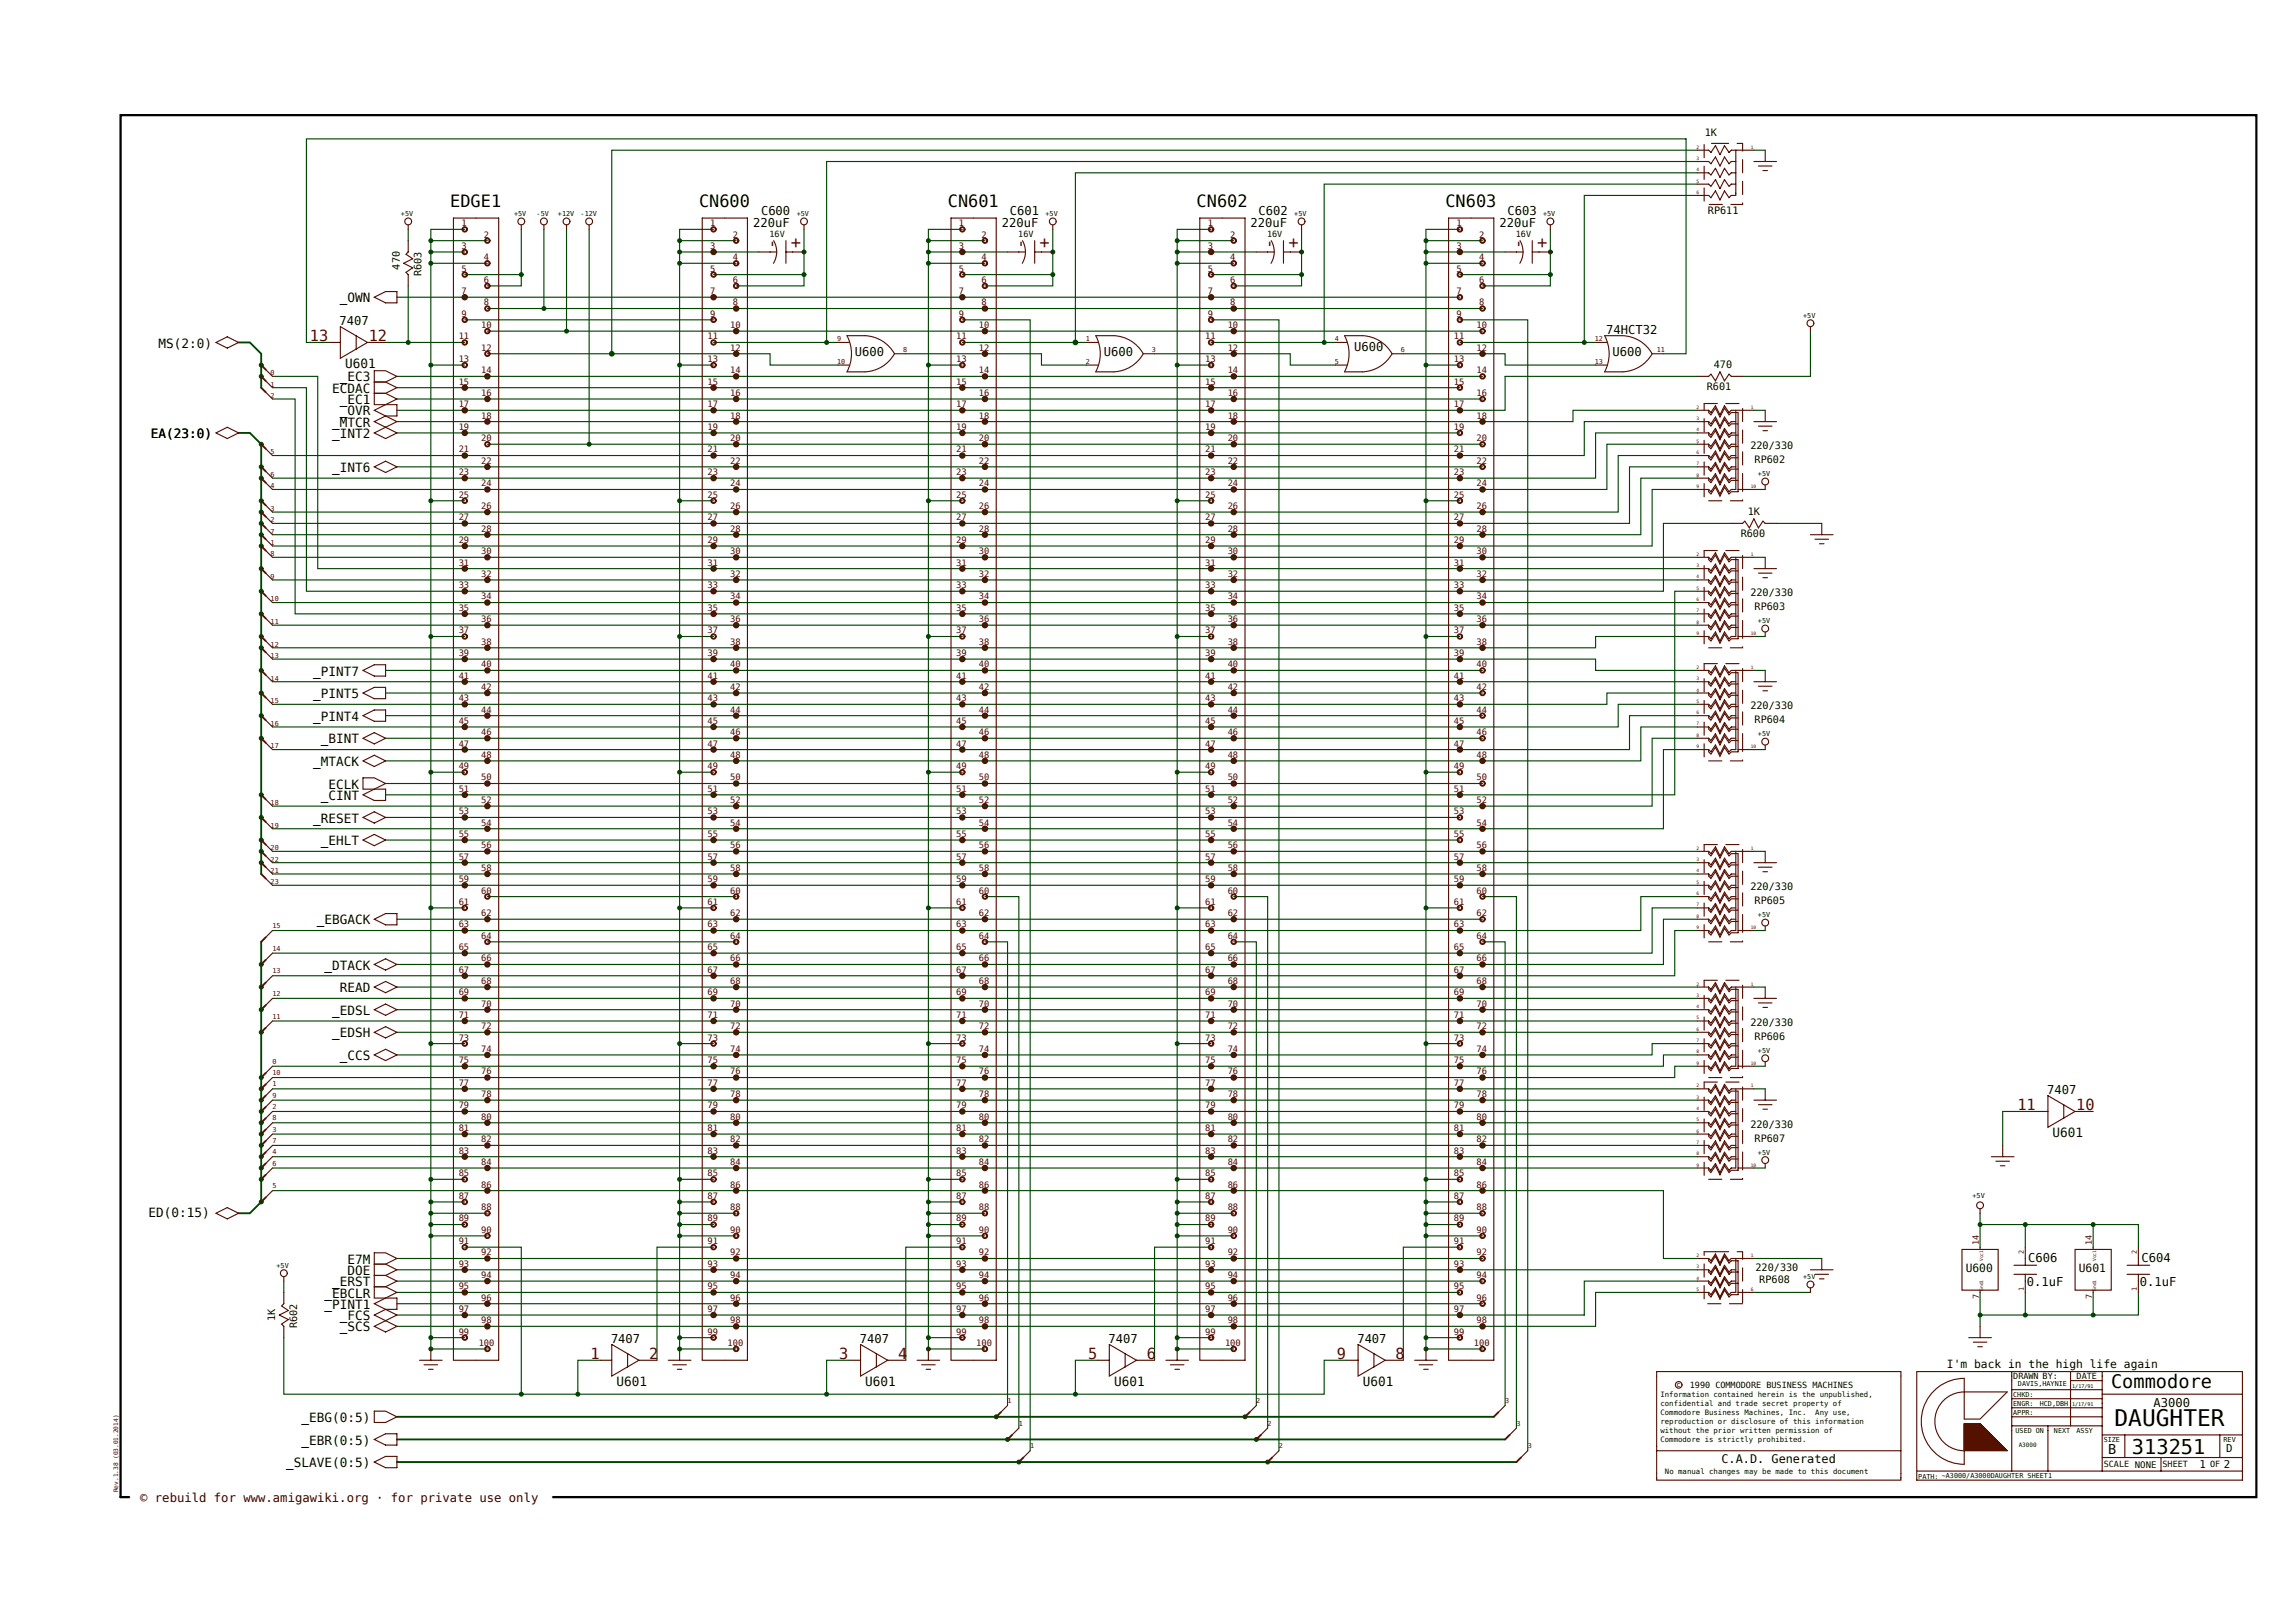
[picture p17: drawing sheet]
<svg xmlns="http://www.w3.org/2000/svg" width="420mm" height="297mm" viewBox="0 0 420 297" stroke-linecap="round" stroke-linejoin="round" font-family="sans-serif">
<defs><g id="words">
<text font-size="4.2" x="387" y="261">DAUGHTER</text>
<text font-size="3.7" x="390.2" y="266.1">313251</text>
<text font-size="3.4" x="386.3" y="254">Commodore</text>
<g font-size="3.1">
<text x="82.4" y="37.9">EDGE1</text>
<text x="127.9" y="37.9">CN600</text>
<text x="173.5" y="37.9">CN601</text>
<text x="219" y="37.9">CN602</text>
<text x="264.5" y="37.9">CN603</text>
</g>
<g font-size="3.1" fill="#500">
<text x="142.2" y="45.5" transform="rotate(-90 142.2 45.5)">-</text>
<text x="146.6" y="45.5" transform="rotate(-90 146.6 45.5)">+</text>
<text x="187.7" y="45.5" transform="rotate(-90 187.7 45.5)">-</text>
<text x="192.1" y="45.5" transform="rotate(-90 192.1 45.5)">+</text>
<text x="233.3" y="45.5" transform="rotate(-90 233.3 45.5)">-</text>
<text x="237.7" y="45.5" transform="rotate(-90 237.7 45.5)">+</text>
<text x="278.8" y="45.5" transform="rotate(-90 278.8 45.5)">-</text>
<text x="283.2" y="45.5" transform="rotate(-90 283.2 45.5)">+</text>
</g>
<g font-size="2.8" fill="#500">
<text x="56.7" y="62.4">13</text>
<text x="67.5" y="62.4">12</text>
<text x="369.2" y="203.1">11</text>
<text x="380" y="203.1">10</text>
<text x="108.1" y="248.6">1</text>
<text x="118.8" y="248.6">2</text>
<text x="153.6" y="248.6">3</text>
<text x="164.4" y="248.6">4</text>
<text x="199.1" y="248.6">5</text>
<text x="209.9" y="248.6">6</text>
<text x="244.7" y="248.6">9</text>
<text x="255.4" y="248.6">8</text>
</g>
<text font-size="2.5" x="385.8" y="266">B</text>
<g font-size="2.3">
<text x="62.2" y="55.3">_OWN</text>
<text x="29" y="63.6">MS(2:0)</text>
<text x="60.8" y="71.9">ECDAC</text>
<text x="62.2" y="69.8">_EC3</text>
<text x="63.1" y="67.4">U601</text>
<text x="62.2" y="73.9">_EC1</text>
<text x="62.2" y="76">_OVR</text>
<text x="27.6" y="80.2">EA(23:0)</text>
<text x="60.8" y="78.1">_MTCR</text>
<text x="60.8" y="80.2">_INT2</text>
<text x="60.8" y="86.4">_INT6</text>
<text x="57.3" y="123.6">_PINT7</text>
<text x="57.3" y="127.8">_PINT5</text>
<text x="57.3" y="131.9">_PINT4</text>
<text x="58.7" y="136">_BINT</text>
<text x="57.3" y="140.2">_MTACK</text>
<text x="58.7" y="146.4">_CINT</text>
<text x="60.1" y="144.3">ECLK</text>
<text x="57.3" y="150.5">_RESET</text>
<text x="58.7" y="154.7">_EHLT</text>
<text x="58" y="169.1">_EBGACK</text>
<text x="59.4" y="177.4">_DTACK</text>
<text x="60.8" y="185.7">_EDSL</text>
<text x="62.2" y="181.6">READ</text>
<text x="60.8" y="189.8">_EDSH</text>
<text x="62.2" y="194">_CCS</text>
<text x="375.6" y="208.1">U601</text>
<text x="27.2" y="222.7">ED(0:15)</text>
<text x="63.6" y="231.2">E7M</text>
<text x="63.6" y="233.3">DOE</text>
<text x="59.4" y="237.4">_EBCLR</text>
<text x="59.4" y="239.5">_PINT1</text>
<text x="60.8" y="235.4">_ERST</text>
<text x="62.2" y="241.6">_FCS</text>
<text x="62.2" y="243.6">_SCS</text>
<text x="112.8" y="253.6">U601</text>
<text x="158.3" y="253.6">U601</text>
<text x="203.9" y="253.6">U601</text>
<text x="249.4" y="253.6">U601</text>
<text x="55.2" y="260.2">_EBG(0:5)</text>
<text x="52.4" y="268.5">_SLAVE(0:5)</text>
<text x="55.2" y="264.3">_EBR(0:5)</text>
</g>
<g font-size="2.2">
<text x="137.8" y="41.5">220uF</text>
<text x="139.3" y="39.4">C600</text>
<text x="183.3" y="41.5">220uF</text>
<text x="184.8" y="39.4">C601</text>
<text x="228.9" y="41.5">220uF</text>
<text x="230.3" y="39.4">C602</text>
<text x="274.4" y="41.5">220uF</text>
<text x="275.9" y="39.4">C603</text>
<text x="62.1" y="59.5">7407</text>
<text x="156.5" y="65.2">U600</text>
<text x="202" y="65.2">U600</text>
<text x="247.8" y="64.3">U600</text>
<text x="293.9" y="61.1">74HCT32</text>
<text x="295.1" y="65.2">U600</text>
<text x="374.6" y="200.2">7407</text>
<text x="371.2" y="231">C606</text>
<text x="391.9" y="231">C604</text>
<text x="370.9" y="235.3">0.1uF</text>
<text x="391.6" y="235.3">0.1uF</text>
<text x="111.8" y="245.7">7407</text>
<text x="157.3" y="245.7">7407</text>
<text x="202.9" y="245.7">7407</text>
<text x="248.4" y="245.7">7407</text>
<text x="394.1" y="257.5">A3000</text>
<text x="315" y="267.7">C.A.D. Generated</text>
</g>
<text font-size="2.2" fill="#300" x="25.7" y="274.9">© rebuild for www.amigawiki.org · for private use only</text>
<g font-size="2.1">
<text x="359.7" y="232.8">U600</text>
<text x="380.4" y="232.8">U601</text>
<text x="356.3" y="250.3">I'm back in the high life again</text>
</g>
<g font-size="2">
<text x="402.5" y="268.7">1</text>
<text x="407" y="268.7">2</text>
<text x="407.4" y="265.8">D</text>
</g>
<g font-size="1.9">
<text x="312" y="24.9">1K</text>
<text x="312.6" y="39.2">RP611</text>
<text x="73.2" y="49.3" transform="rotate(-90 73.2 49.3)">470</text>
<text x="77.1" y="50.6" transform="rotate(-90 77.1 50.6)">R603</text>
<text x="312.4" y="71.3">R601</text>
<text x="313.6" y="67.3">470</text>
<text x="320.3" y="82.2">220/330</text>
<text x="321.1" y="84.8">RP602</text>
<text x="319.8" y="94.2">1K</text>
<text x="318.6" y="98.2">R600</text>
<text x="320.3" y="109.1">220/330</text>
<text x="321.1" y="111.7">RP603</text>
<text x="320.3" y="129.8">220/330</text>
<text x="321.1" y="132.4">RP604</text>
<text x="320.3" y="162.9">220/330</text>
<text x="321.1" y="165.5">RP605</text>
<text x="320.3" y="187.7">220/330</text>
<text x="321.1" y="190.3">RP606</text>
<text x="320.3" y="206.3">220/330</text>
<text x="321.1" y="208.9">RP607</text>
<text x="321.3" y="232.5">220/330</text>
<text x="322" y="234.8">RP608</text>
<text x="50.4" y="241.8" transform="rotate(-90 50.4 241.8)">1K</text>
<text x="54.4" y="243.1" transform="rotate(-90 54.4 243.1)">R602</text>
</g>
<g font-size="1.6" fill="#500">
<text x="84.4" y="41.4">1</text>
<text x="130" y="41.4">1</text>
<text x="175.5" y="41.4">1</text>
<text x="221" y="41.4">1</text>
<text x="266.5" y="41.4">1</text>
<text x="84.4" y="45.5">3</text>
<text x="88.6" y="47.6">4</text>
<text x="88.6" y="43.5">2</text>
<text x="130" y="45.5">3</text>
<text x="134.1" y="47.6">4</text>
<text x="134.1" y="43.5">2</text>
<text x="175.5" y="45.5">3</text>
<text x="179.6" y="47.6">4</text>
<text x="179.6" y="43.5">2</text>
<text x="221" y="45.5">3</text>
<text x="225.2" y="47.6">4</text>
<text x="225.2" y="43.5">2</text>
<text x="266.5" y="45.5">3</text>
<text x="270.7" y="47.6">4</text>
<text x="270.7" y="43.5">2</text>
<text x="84.4" y="53.8">7</text>
<text x="84.4" y="49.7">5</text>
<text x="88.6" y="51.8">6</text>
<text x="130" y="53.8">7</text>
<text x="130" y="49.7">5</text>
<text x="134.1" y="51.8">6</text>
<text x="175.5" y="53.8">7</text>
<text x="175.5" y="49.7">5</text>
<text x="179.6" y="51.8">6</text>
<text x="221" y="53.8">7</text>
<text x="221" y="49.7">5</text>
<text x="225.2" y="51.8">6</text>
<text x="266.5" y="53.8">7</text>
<text x="266.5" y="49.7">5</text>
<text x="270.7" y="51.8">6</text>
<text x="84.4" y="58">9</text>
<text x="88.6" y="55.9">8</text>
<text x="130" y="58">9</text>
<text x="134.1" y="55.9">8</text>
<text x="175.5" y="58">9</text>
<text x="179.6" y="55.9">8</text>
<text x="221" y="58">9</text>
<text x="225.2" y="55.9">8</text>
<text x="266.5" y="58">9</text>
<text x="270.7" y="55.9">8</text>
<text x="83.9" y="62.1">11</text>
<text x="88.1" y="60">10</text>
<text x="88.1" y="64.2">12</text>
<text x="129.5" y="62.1">11</text>
<text x="133.6" y="60">10</text>
<text x="133.6" y="64.2">12</text>
<text x="175" y="62.1">11</text>
<text x="179.1" y="60">10</text>
<text x="179.1" y="64.2">12</text>
<text x="220.5" y="62.1">11</text>
<text x="224.7" y="60">10</text>
<text x="224.7" y="64.2">12</text>
<text x="266.1" y="62.1">11</text>
<text x="270.2" y="60">10</text>
<text x="270.2" y="64.2">12</text>
<text x="83.9" y="70.4">15</text>
<text x="83.9" y="66.2">13</text>
<text x="88.1" y="68.3">14</text>
<text x="129.5" y="70.4">15</text>
<text x="129.5" y="66.2">13</text>
<text x="133.6" y="68.3">14</text>
<text x="175" y="70.4">15</text>
<text x="175" y="66.2">13</text>
<text x="179.1" y="68.3">14</text>
<text x="220.5" y="70.4">15</text>
<text x="220.5" y="66.2">13</text>
<text x="224.7" y="68.3">14</text>
<text x="266.1" y="70.4">15</text>
<text x="266.1" y="66.2">13</text>
<text x="270.2" y="68.3">14</text>
<text x="83.9" y="74.5">17</text>
<text x="88.1" y="72.5">16</text>
<text x="88.1" y="76.6">18</text>
<text x="129.5" y="74.5">17</text>
<text x="133.6" y="72.5">16</text>
<text x="133.6" y="76.6">18</text>
<text x="175" y="74.5">17</text>
<text x="179.1" y="72.5">16</text>
<text x="179.1" y="76.6">18</text>
<text x="220.5" y="74.5">17</text>
<text x="224.7" y="72.5">16</text>
<text x="224.7" y="76.6">18</text>
<text x="266.1" y="74.5">17</text>
<text x="270.2" y="72.5">16</text>
<text x="270.2" y="76.6">18</text>
<text x="83.9" y="82.8">21</text>
<text x="83.9" y="78.7">19</text>
<text x="88.1" y="80.7">20</text>
<text x="129.5" y="82.8">21</text>
<text x="129.5" y="78.7">19</text>
<text x="133.6" y="80.7">20</text>
<text x="175" y="82.8">21</text>
<text x="175" y="78.7">19</text>
<text x="179.1" y="80.7">20</text>
<text x="220.5" y="82.8">21</text>
<text x="220.5" y="78.7">19</text>
<text x="224.7" y="80.7">20</text>
<text x="266.1" y="82.8">21</text>
<text x="266.1" y="78.7">19</text>
<text x="270.2" y="80.7">20</text>
<text x="83.9" y="86.9">23</text>
<text x="88.1" y="89">24</text>
<text x="88.1" y="84.9">22</text>
<text x="129.5" y="86.9">23</text>
<text x="133.6" y="89">24</text>
<text x="133.6" y="84.9">22</text>
<text x="175" y="86.9">23</text>
<text x="179.1" y="89">24</text>
<text x="179.1" y="84.9">22</text>
<text x="220.5" y="86.9">23</text>
<text x="224.7" y="89">24</text>
<text x="224.7" y="84.9">22</text>
<text x="266.1" y="86.9">23</text>
<text x="270.2" y="89">24</text>
<text x="270.2" y="84.9">22</text>
<text x="83.9" y="91.1">25</text>
<text x="83.9" y="95.2">27</text>
<text x="88.1" y="93.1">26</text>
<text x="129.5" y="91.1">25</text>
<text x="129.5" y="95.2">27</text>
<text x="133.6" y="93.1">26</text>
<text x="175" y="91.1">25</text>
<text x="175" y="95.2">27</text>
<text x="179.1" y="93.1">26</text>
<text x="220.5" y="91.1">25</text>
<text x="220.5" y="95.2">27</text>
<text x="224.7" y="93.1">26</text>
<text x="266.1" y="91.1">25</text>
<text x="266.1" y="95.2">27</text>
<text x="270.2" y="93.1">26</text>
<text x="83.9" y="99.4">29</text>
<text x="88.1" y="101.4">30</text>
<text x="88.1" y="97.3">28</text>
<text x="129.5" y="99.4">29</text>
<text x="133.6" y="101.4">30</text>
<text x="133.6" y="97.3">28</text>
<text x="175" y="99.4">29</text>
<text x="179.1" y="101.4">30</text>
<text x="179.1" y="97.3">28</text>
<text x="220.5" y="99.4">29</text>
<text x="224.7" y="101.4">30</text>
<text x="224.7" y="97.3">28</text>
<text x="266.1" y="99.4">29</text>
<text x="270.2" y="101.4">30</text>
<text x="270.2" y="97.3">28</text>
<text x="83.9" y="103.5">31</text>
<text x="83.9" y="107.6">33</text>
<text x="88.1" y="105.6">32</text>
<text x="129.5" y="103.5">31</text>
<text x="129.5" y="107.6">33</text>
<text x="133.6" y="105.6">32</text>
<text x="175" y="103.5">31</text>
<text x="175" y="107.6">33</text>
<text x="179.1" y="105.6">32</text>
<text x="220.5" y="103.5">31</text>
<text x="220.5" y="107.6">33</text>
<text x="224.7" y="105.6">32</text>
<text x="266.1" y="103.5">31</text>
<text x="266.1" y="107.6">33</text>
<text x="270.2" y="105.6">32</text>
<text x="83.9" y="111.8">35</text>
<text x="88.1" y="113.8">36</text>
<text x="88.1" y="109.7">34</text>
<text x="129.5" y="111.8">35</text>
<text x="133.6" y="113.8">36</text>
<text x="133.6" y="109.7">34</text>
<text x="175" y="111.8">35</text>
<text x="179.1" y="113.8">36</text>
<text x="179.1" y="109.7">34</text>
<text x="220.5" y="111.8">35</text>
<text x="224.7" y="113.8">36</text>
<text x="224.7" y="109.7">34</text>
<text x="266.1" y="111.8">35</text>
<text x="270.2" y="113.8">36</text>
<text x="270.2" y="109.7">34</text>
<text x="83.9" y="115.9">37</text>
<text x="88.1" y="118">38</text>
<text x="129.5" y="115.9">37</text>
<text x="133.6" y="118">38</text>
<text x="175" y="115.9">37</text>
<text x="179.1" y="118">38</text>
<text x="220.5" y="115.9">37</text>
<text x="224.7" y="118">38</text>
<text x="266.1" y="115.9">37</text>
<text x="270.2" y="118">38</text>
<text x="83.9" y="124.2">41</text>
<text x="83.9" y="120.1">39</text>
<text x="88.1" y="122.1">40</text>
<text x="129.5" y="124.2">41</text>
<text x="129.5" y="120.1">39</text>
<text x="133.6" y="122.1">40</text>
<text x="175" y="124.2">41</text>
<text x="175" y="120.1">39</text>
<text x="179.1" y="122.1">40</text>
<text x="220.5" y="124.2">41</text>
<text x="220.5" y="120.1">39</text>
<text x="224.7" y="122.1">40</text>
<text x="266.1" y="124.2">41</text>
<text x="266.1" y="120.1">39</text>
<text x="270.2" y="122.1">40</text>
<text x="83.9" y="128.3">43</text>
<text x="88.1" y="130.4">44</text>
<text x="88.1" y="126.3">42</text>
<text x="129.5" y="128.3">43</text>
<text x="133.6" y="130.4">44</text>
<text x="133.6" y="126.3">42</text>
<text x="175" y="128.3">43</text>
<text x="179.1" y="130.4">44</text>
<text x="179.1" y="126.3">42</text>
<text x="220.5" y="128.3">43</text>
<text x="224.7" y="130.4">44</text>
<text x="224.7" y="126.3">42</text>
<text x="266.1" y="128.3">43</text>
<text x="270.2" y="130.4">44</text>
<text x="270.2" y="126.3">42</text>
<text x="83.9" y="132.5">45</text>
<text x="83.9" y="136.6">47</text>
<text x="88.1" y="134.5">46</text>
<text x="129.5" y="132.5">45</text>
<text x="129.5" y="136.6">47</text>
<text x="133.6" y="134.5">46</text>
<text x="175" y="132.5">45</text>
<text x="175" y="136.6">47</text>
<text x="179.1" y="134.5">46</text>
<text x="220.5" y="132.5">45</text>
<text x="220.5" y="136.6">47</text>
<text x="224.7" y="134.5">46</text>
<text x="266.1" y="132.5">45</text>
<text x="266.1" y="136.6">47</text>
<text x="270.2" y="134.5">46</text>
<text x="83.9" y="140.7">49</text>
<text x="88.1" y="142.8">50</text>
<text x="88.1" y="138.7">48</text>
<text x="129.5" y="140.7">49</text>
<text x="133.6" y="142.8">50</text>
<text x="133.6" y="138.7">48</text>
<text x="175" y="140.7">49</text>
<text x="179.1" y="142.8">50</text>
<text x="179.1" y="138.7">48</text>
<text x="220.5" y="140.7">49</text>
<text x="224.7" y="142.8">50</text>
<text x="224.7" y="138.7">48</text>
<text x="266.1" y="140.7">49</text>
<text x="270.2" y="142.8">50</text>
<text x="270.2" y="138.7">48</text>
<text x="83.9" y="144.9">51</text>
<text x="83.9" y="149">53</text>
<text x="88.1" y="147">52</text>
<text x="129.5" y="144.9">51</text>
<text x="129.5" y="149">53</text>
<text x="133.6" y="147">52</text>
<text x="175" y="144.9">51</text>
<text x="175" y="149">53</text>
<text x="179.1" y="147">52</text>
<text x="220.5" y="144.9">51</text>
<text x="220.5" y="149">53</text>
<text x="224.7" y="147">52</text>
<text x="266.1" y="144.9">51</text>
<text x="266.1" y="149">53</text>
<text x="270.2" y="147">52</text>
<text x="83.9" y="153.2">55</text>
<text x="88.1" y="155.2">56</text>
<text x="88.1" y="151.1">54</text>
<text x="129.5" y="153.2">55</text>
<text x="133.6" y="155.2">56</text>
<text x="133.6" y="151.1">54</text>
<text x="175" y="153.2">55</text>
<text x="179.1" y="155.2">56</text>
<text x="179.1" y="151.1">54</text>
<text x="220.5" y="153.2">55</text>
<text x="224.7" y="155.2">56</text>
<text x="224.7" y="151.1">54</text>
<text x="266.1" y="153.2">55</text>
<text x="270.2" y="155.2">56</text>
<text x="270.2" y="151.1">54</text>
<text x="83.9" y="157.3">57</text>
<text x="83.9" y="161.4">59</text>
<text x="88.1" y="159.4">58</text>
<text x="129.5" y="157.3">57</text>
<text x="129.5" y="161.4">59</text>
<text x="133.6" y="159.4">58</text>
<text x="175" y="157.3">57</text>
<text x="175" y="161.4">59</text>
<text x="179.1" y="159.4">58</text>
<text x="220.5" y="157.3">57</text>
<text x="220.5" y="161.4">59</text>
<text x="224.7" y="159.4">58</text>
<text x="266.1" y="157.3">57</text>
<text x="266.1" y="161.4">59</text>
<text x="270.2" y="159.4">58</text>
<text x="83.9" y="165.6">61</text>
<text x="88.1" y="163.5">60</text>
<text x="88.1" y="167.6">62</text>
<text x="129.5" y="165.6">61</text>
<text x="133.6" y="163.5">60</text>
<text x="133.6" y="167.6">62</text>
<text x="175" y="165.6">61</text>
<text x="179.1" y="163.5">60</text>
<text x="179.1" y="167.6">62</text>
<text x="220.5" y="165.6">61</text>
<text x="224.7" y="163.5">60</text>
<text x="224.7" y="167.6">62</text>
<text x="266.1" y="165.6">61</text>
<text x="270.2" y="163.5">60</text>
<text x="270.2" y="167.6">62</text>
<text x="83.9" y="169.7">63</text>
<text x="83.9" y="173.9">65</text>
<text x="88.1" y="171.8">64</text>
<text x="129.5" y="169.7">63</text>
<text x="129.5" y="173.9">65</text>
<text x="133.6" y="171.8">64</text>
<text x="175" y="169.7">63</text>
<text x="175" y="173.9">65</text>
<text x="179.1" y="171.8">64</text>
<text x="220.5" y="169.7">63</text>
<text x="220.5" y="173.9">65</text>
<text x="224.7" y="171.8">64</text>
<text x="266.1" y="169.7">63</text>
<text x="266.1" y="173.9">65</text>
<text x="270.2" y="171.8">64</text>
<text x="83.9" y="178">67</text>
<text x="88.1" y="175.9">66</text>
<text x="129.5" y="178">67</text>
<text x="133.6" y="175.9">66</text>
<text x="175" y="178">67</text>
<text x="179.1" y="175.9">66</text>
<text x="220.5" y="178">67</text>
<text x="224.7" y="175.9">66</text>
<text x="266.1" y="178">67</text>
<text x="270.2" y="175.9">66</text>
<text x="83.9" y="182.1">69</text>
<text x="88.1" y="184.2">70</text>
<text x="88.1" y="180.1">68</text>
<text x="129.5" y="182.1">69</text>
<text x="133.6" y="184.2">70</text>
<text x="133.6" y="180.1">68</text>
<text x="175" y="182.1">69</text>
<text x="179.1" y="184.2">70</text>
<text x="179.1" y="180.1">68</text>
<text x="220.5" y="182.1">69</text>
<text x="224.7" y="184.2">70</text>
<text x="224.7" y="180.1">68</text>
<text x="266.1" y="182.1">69</text>
<text x="270.2" y="184.2">70</text>
<text x="270.2" y="180.1">68</text>
<text x="83.9" y="186.3">71</text>
<text x="83.9" y="190.4">73</text>
<text x="88.1" y="188.3">72</text>
<text x="129.5" y="186.3">71</text>
<text x="129.5" y="190.4">73</text>
<text x="133.6" y="188.3">72</text>
<text x="175" y="186.3">71</text>
<text x="175" y="190.4">73</text>
<text x="179.1" y="188.3">72</text>
<text x="220.5" y="186.3">71</text>
<text x="220.5" y="190.4">73</text>
<text x="224.7" y="188.3">72</text>
<text x="266.1" y="186.3">71</text>
<text x="266.1" y="190.4">73</text>
<text x="270.2" y="188.3">72</text>
<text x="83.9" y="194.6">75</text>
<text x="88.1" y="196.6">76</text>
<text x="88.1" y="192.5">74</text>
<text x="129.5" y="194.6">75</text>
<text x="133.6" y="196.6">76</text>
<text x="133.6" y="192.5">74</text>
<text x="175" y="194.6">75</text>
<text x="179.1" y="196.6">76</text>
<text x="179.1" y="192.5">74</text>
<text x="220.5" y="194.6">75</text>
<text x="224.7" y="196.6">76</text>
<text x="224.7" y="192.5">74</text>
<text x="266.1" y="194.6">75</text>
<text x="270.2" y="196.6">76</text>
<text x="270.2" y="192.5">74</text>
<text x="83.9" y="198.7">77</text>
<text x="83.9" y="202.8">79</text>
<text x="88.1" y="200.8">78</text>
<text x="129.5" y="198.7">77</text>
<text x="129.5" y="202.8">79</text>
<text x="133.6" y="200.8">78</text>
<text x="175" y="198.7">77</text>
<text x="175" y="202.8">79</text>
<text x="179.1" y="200.8">78</text>
<text x="220.5" y="198.7">77</text>
<text x="220.5" y="202.8">79</text>
<text x="224.7" y="200.8">78</text>
<text x="266.1" y="198.7">77</text>
<text x="266.1" y="202.8">79</text>
<text x="270.2" y="200.8">78</text>
<text x="83.9" y="207">81</text>
<text x="88.1" y="204.9">80</text>
<text x="88.1" y="209">82</text>
<text x="129.5" y="207">81</text>
<text x="133.6" y="204.9">80</text>
<text x="133.6" y="209">82</text>
<text x="175" y="207">81</text>
<text x="179.1" y="204.9">80</text>
<text x="179.1" y="209">82</text>
<text x="220.5" y="207">81</text>
<text x="224.7" y="204.9">80</text>
<text x="224.7" y="209">82</text>
<text x="266.1" y="207">81</text>
<text x="270.2" y="204.9">80</text>
<text x="270.2" y="209">82</text>
<text x="83.9" y="215.2">85</text>
<text x="83.9" y="211.1">83</text>
<text x="88.1" y="213.2">84</text>
<text x="129.5" y="215.2">85</text>
<text x="129.5" y="211.1">83</text>
<text x="133.6" y="213.2">84</text>
<text x="175" y="215.2">85</text>
<text x="175" y="211.1">83</text>
<text x="179.1" y="213.2">84</text>
<text x="220.5" y="215.2">85</text>
<text x="220.5" y="211.1">83</text>
<text x="224.7" y="213.2">84</text>
<text x="266.1" y="215.2">85</text>
<text x="266.1" y="211.1">83</text>
<text x="270.2" y="213.2">84</text>
<text x="83.9" y="219.4">87</text>
<text x="88.1" y="217.3">86</text>
<text x="88.1" y="221.5">88</text>
<text x="129.5" y="219.4">87</text>
<text x="133.6" y="217.3">86</text>
<text x="133.6" y="221.5">88</text>
<text x="175" y="219.4">87</text>
<text x="179.1" y="217.3">86</text>
<text x="179.1" y="221.5">88</text>
<text x="220.5" y="219.4">87</text>
<text x="224.7" y="217.3">86</text>
<text x="224.7" y="221.5">88</text>
<text x="266.1" y="219.4">87</text>
<text x="270.2" y="217.3">86</text>
<text x="270.2" y="221.5">88</text>
<text x="83.9" y="227.7">91</text>
<text x="83.9" y="223.5">89</text>
<text x="88.1" y="225.6">90</text>
<text x="129.5" y="227.7">91</text>
<text x="129.5" y="223.5">89</text>
<text x="133.6" y="225.6">90</text>
<text x="175" y="227.7">91</text>
<text x="175" y="223.5">89</text>
<text x="179.1" y="225.6">90</text>
<text x="220.5" y="227.7">91</text>
<text x="220.5" y="223.5">89</text>
<text x="224.7" y="225.6">90</text>
<text x="266.1" y="227.7">91</text>
<text x="266.1" y="223.5">89</text>
<text x="270.2" y="225.6">90</text>
<text x="362.1" y="227.9" transform="rotate(-90 362.1 227.9)">14</text>
<text x="382.8" y="227.9" transform="rotate(-90 382.8 227.9)">14</text>
<text x="83.9" y="231.8">93</text>
<text x="88.1" y="233.9">94</text>
<text x="88.1" y="229.7">92</text>
<text x="129.5" y="231.8">93</text>
<text x="133.6" y="233.9">94</text>
<text x="133.6" y="229.7">92</text>
<text x="175" y="231.8">93</text>
<text x="179.1" y="233.9">94</text>
<text x="179.1" y="229.7">92</text>
<text x="220.5" y="231.8">93</text>
<text x="224.7" y="233.9">94</text>
<text x="224.7" y="229.7">92</text>
<text x="266.1" y="231.8">93</text>
<text x="270.2" y="233.9">94</text>
<text x="270.2" y="229.7">92</text>
<text x="83.9" y="235.9">95</text>
<text x="88.1" y="238">96</text>
<text x="129.5" y="235.9">95</text>
<text x="133.6" y="238">96</text>
<text x="175" y="235.9">95</text>
<text x="179.1" y="238">96</text>
<text x="220.5" y="235.9">95</text>
<text x="224.7" y="238">96</text>
<text x="266.1" y="235.9">95</text>
<text x="270.2" y="238">96</text>
<text x="362.2" y="237.8" transform="rotate(-90 362.2 237.8)">7</text>
<text x="382.9" y="237.8" transform="rotate(-90 382.9 237.8)">7</text>
<text x="83.9" y="240.1">97</text>
<text x="83.9" y="244.2">99</text>
<text x="88.1" y="242.2">98</text>
<text x="129.5" y="240.1">97</text>
<text x="129.5" y="244.2">99</text>
<text x="133.6" y="242.2">98</text>
<text x="175" y="240.1">97</text>
<text x="175" y="244.2">99</text>
<text x="179.1" y="242.2">98</text>
<text x="220.5" y="240.1">97</text>
<text x="220.5" y="244.2">99</text>
<text x="224.7" y="242.2">98</text>
<text x="266.1" y="240.1">97</text>
<text x="266.1" y="244.2">99</text>
<text x="270.2" y="242.2">98</text>
<text x="87.6" y="246.3">100</text>
<text x="133.1" y="246.3">100</text>
<text x="178.7" y="246.3">100</text>
<text x="224.2" y="246.3">100</text>
<text x="269.7" y="246.3">100</text>
</g>
<g font-size="1.6">
<text x="140.8" y="43.3">16V</text>
<text x="186.3" y="43.3">16V</text>
<text x="231.9" y="43.3">16V</text>
<text x="277.4" y="43.3">16V</text>
<text x="309.2" y="254">1990 COMMODORE BUSINESS MACHINES</text>
<text x="368.4" y="252.4">DRAWN BY:</text>
<text x="380" y="252.4">DATE</text>
<text x="385" y="268.5">SCALE NONE</text>
<text x="395.8" y="268.5">SHEET</text>
<text x="404.4" y="268.5">OF</text>
</g>
<g font-size="1.3">
<text x="303.9" y="255.7">Information contained herein is the unpublished,</text>
<text x="303.9" y="257.3">confidential and trade secret property of</text>
<text x="306.8" y="253.9">c</text>
<text x="303.9" y="259">Commodore Business Machines, Inc.</text>
<text x="303.9" y="260.6">reproduction or disclosure of this information</text>
<text x="303.9" y="262.3">without the prior written permission of</text>
<text x="303.9" y="264">Commodore is strictly prohibited.</text>
<text x="332.2" y="259">Any use,</text>
<text x="304.7" y="269.8">No manual changes may be made to this document</text>
</g>
<g font-size="1.2">
<text x="73.4" y="39.5">+5V</text>
<text x="94.1" y="39.5">+5V</text>
<text x="98.2" y="39.5">-5V</text>
<text x="102.1" y="39.5">+12V</text>
<text x="106.3" y="39.5">-12V</text>
<text x="145.8" y="39.5">+5V</text>
<text x="191.3" y="39.5">+5V</text>
<text x="236.9" y="39.5">+5V</text>
<text x="282.4" y="39.5">+5V</text>
<text x="330" y="58.1">+5V</text>
<text x="321.7" y="87.1">+5V</text>
<text x="321.7" y="114">+5V</text>
<text x="321.7" y="134.7">+5V</text>
<text x="321.7" y="167.8">+5V</text>
<text x="321.7" y="192.7">+5V</text>
<text x="321.7" y="211.3">+5V</text>
<text x="361" y="219.3">+5V</text>
<text x="50.6" y="232">+5V</text>
<text x="330" y="234.1">+5V</text>
<text x="368.4" y="257.3">ENGR:</text>
<text x="368.4" y="255.7">CHKD:</text>
<text x="369.3" y="253.7">DAVIS,HAYNIE</text>
<text x="373.3" y="257.4">HCD,DBH</text>
<text x="368.4" y="259">APPR:</text>
<text x="368.8" y="262.3">USED ON</text>
<text x="375.9" y="262.3">NEXT</text>
<text x="380" y="262.3">ASSY</text>
<text x="385" y="264">SIZE</text>
<text x="406.9" y="264">REV</text>
<text x="351.1" y="270.6">PATH: ~A3000/A3000DAUGHTER SHEET1</text>
</g>
<g font-size="1.2" fill="#500">
<text x="153.2" y="62.4">9</text>
<text x="165.3" y="64.5">8</text>
<text x="198.7" y="62.4">1</text>
<text x="210.8" y="64.5">3</text>
<text x="244.3" y="62.4">4</text>
<text x="256.3" y="64.5">6</text>
<text x="291.9" y="62.4">12</text>
<text x="303.2" y="64.5">11</text>
<text x="49.5" y="70.7">1</text>
<text x="49.5" y="68.7">0</text>
<text x="153.2" y="66.5">10</text>
<text x="198.7" y="66.5">2</text>
<text x="244.3" y="66.5">5</text>
<text x="291.9" y="66.5">13</text>
<text x="49.5" y="72.8">2</text>
<text x="49.5" y="83.2">5</text>
<text x="49.5" y="89.4">4</text>
<text x="49.5" y="87.3">6</text>
<text x="49.5" y="95.6">2</text>
<text x="49.5" y="93.5">3</text>
<text x="49.5" y="101.8">8</text>
<text x="49.5" y="99.7">1</text>
<text x="49.5" y="97.6">7</text>
<text x="49.5" y="105.9">9</text>
<text x="49.5" y="110.1">10</text>
<text x="49.5" y="118.3">12</text>
<text x="49.5" y="114.2">11</text>
<text x="49.5" y="124.5">14</text>
<text x="49.5" y="120.4">13</text>
<text x="49.5" y="128.7">15</text>
<text x="49.5" y="137">17</text>
<text x="49.5" y="132.8">16</text>
<text x="49.5" y="147.3">18</text>
<text x="49.5" y="155.6">20</text>
<text x="49.5" y="151.4">19</text>
<text x="49.5" y="161.8">23</text>
<text x="49.5" y="159.7">21</text>
<text x="49.5" y="157.7">22</text>
<text x="49.9" y="174">14</text>
<text x="49.9" y="169.8">15</text>
<text x="49.9" y="178.1">13</text>
<text x="49.9" y="182.2">12</text>
<text x="49.9" y="186.4">11</text>
<text x="49.9" y="196.7">10</text>
<text x="49.9" y="194.7">0</text>
<text x="49.9" y="202.9">2</text>
<text x="49.9" y="200.9">9</text>
<text x="49.9" y="198.8">1</text>
<text x="49.9" y="209.2">7</text>
<text x="49.9" y="207.1">3</text>
<text x="49.9" y="205">8</text>
<text x="49.9" y="213.3">6</text>
<text x="49.9" y="211.2">4</text>
<text x="49.9" y="217.4">5</text>
<text x="370.4" y="229.5" transform="rotate(-90 370.4 229.5)">2</text>
<text x="391.1" y="229.5" transform="rotate(-90 391.1 229.5)">2</text>
<text x="370.4" y="236.2" transform="rotate(-90 370.4 236.2)">1</text>
<text x="391.1" y="236.2" transform="rotate(-90 391.1 236.2)">1</text>
<text x="184.4" y="256.8">1</text>
<text x="229.9" y="256.8">2</text>
<text x="275.4" y="256.8">3</text>
<text x="186.5" y="260.9">1</text>
<text x="232" y="260.9">2</text>
<text x="277.5" y="260.9">3</text>
<text x="188.5" y="265">1</text>
<text x="234.1" y="265">2</text>
<text x="279.6" y="265">3</text>
</g>
<text font-size="1.1" x="369.4" y="264.9">A3000</text>
<text font-size="1.1" fill="#300" x="21.6" y="273.1" transform="rotate(-90 21.6 273.1)">Rev.1.38 (03.01.2014)</text>
<g font-size=".9">
<text x="379.2" y="257.2">1/17/91</text>
<text x="379.2" y="254">1/17/91</text>
</g>
<g font-size=".8" fill="#500">
<text x="310.5" y="29.3">3</text>
<text x="310.5" y="27.2">2</text>
<text x="320.4" y="27.2">1</text>
<text x="310.5" y="33.4">5</text>
<text x="310.5" y="35.5">6</text>
<text x="310.5" y="31.3">4</text>
<text x="310.5" y="76.9">3</text>
<text x="310.5" y="74.8">2</text>
<text x="320.4" y="74.8">1</text>
<text x="310.5" y="81">5</text>
<text x="310.5" y="83.1">6</text>
<text x="310.5" y="78.9">4</text>
<text x="310.5" y="87.2">8</text>
<text x="310.5" y="89.3">9</text>
<text x="310.5" y="85.2">7</text>
<text x="320.4" y="89.3">10</text>
<text x="310.5" y="101.7">2</text>
<text x="320.4" y="101.7">1</text>
<text x="310.5" y="105.9">4</text>
<text x="310.5" y="107.9">5</text>
<text x="310.5" y="103.8">3</text>
<text x="310.5" y="110">6</text>
<text x="310.5" y="112.1">7</text>
<text x="310.5" y="114.1">8</text>
<text x="310.5" y="116.2">9</text>
<text x="320.4" y="116.2">10</text>
<text x="310.5" y="122.4">2</text>
<text x="310.5" y="124.5">3</text>
<text x="320.4" y="122.4">1</text>
<text x="310.5" y="126.5">4</text>
<text x="310.5" y="128.6">5</text>
<text x="310.5" y="130.7">6</text>
<text x="310.5" y="134.8">8</text>
<text x="310.5" y="132.8">7</text>
<text x="310.5" y="136.9">9</text>
<text x="320.4" y="136.9">10</text>
<text x="310.5" y="155.5">2</text>
<text x="320.4" y="155.5">1</text>
<text x="310.5" y="157.6">3</text>
<text x="310.5" y="159.7">4</text>
<text x="310.5" y="161.7">5</text>
<text x="310.5" y="165.9">7</text>
<text x="310.5" y="163.8">6</text>
<text x="310.5" y="167.9">8</text>
<text x="310.5" y="170">9</text>
<text x="320.4" y="170">10</text>
<text x="310.5" y="184.5">4</text>
<text x="310.5" y="180.4">2</text>
<text x="310.5" y="182.4">3</text>
<text x="320.4" y="180.4">1</text>
<text x="310.5" y="188.6">6</text>
<text x="310.5" y="186.6">5</text>
<text x="310.5" y="190.7">7</text>
<text x="310.5" y="192.8">8</text>
<text x="310.5" y="194.8">9</text>
<text x="320.4" y="194.8">10</text>
<text x="310.5" y="199">2</text>
<text x="310.5" y="201">3</text>
<text x="310.5" y="203.1">4</text>
<text x="320.4" y="199">1</text>
<text x="310.5" y="209.3">7</text>
<text x="310.5" y="205.2">5</text>
<text x="310.5" y="207.3">6</text>
<text x="310.5" y="213.5">9</text>
<text x="310.5" y="211.4">8</text>
<text x="320.4" y="213.5">10</text>
<text x="310.5" y="230">2</text>
<text x="310.5" y="232.1">3</text>
<text x="320.4" y="230">1</text>
<text x="362.9" y="230.8" transform="rotate(-90 362.9 230.8)">Vcc1</text>
<text x="383.6" y="230.8" transform="rotate(-90 383.6 230.8)">Vcc1</text>
<text x="310.5" y="234.2">4</text>
<text x="310.5" y="236.2">5</text>
<text x="320.4" y="236.2">6</text>
<text x="362.9" y="236.2" transform="rotate(-90 362.9 236.2)">Gnd1</text>
<text x="383.6" y="236.2" transform="rotate(-90 383.6 236.2)">Gnd1</text>
</g>
</g></defs>
<path d="M22.1 21.1h390.8v252.9h-390.8z" fill="#fff" stroke="#fff" stroke-width=".18"/>
<path d="M22.1 21.1h390.8v252.9h-390.8z" fill="none" stroke="#000" stroke-width=".41"/>
<g fill="none" stroke="#040" stroke-width=".21">
<path d="M310.6 27.5h-198.6v37.2h28.9v2.1h12.4M310.6 31.6h-113.8v31.1h2.1M310.6 29.6h-159.3v33.1h2M310.6 33.7h-68.3v29h-20.7M310.6 35.8h-20.7v26.9h2.1M321 27.5h2M72.6 54.4h194.6M74.7 42v2M74.7 52.3v10.4M78.8 44h10.4M78.8 46.1h6.3M78.8 48.2h10.4"/>
<path d="M85.1 50.2h10.3v2.1h-6.2M85.1 42h-6.3v124.1M85.1 58.5h45.5M89.2 56.5h182.1M95.4 42v8.2M99.5 42v14.5M103.7 42v18.6M107.8 42v39.3M124.4 44h10.3M124.4 46.1h14.5M124.4 48.2h10.3M130.6 42h-6.2v204.9h10.3"/>
<path d="M147.1 42v8.2h-16.5M147.1 50.2v2.1h-12.4M169.9 44h10.3M169.9 46.1h14.5M169.9 48.2h10.3M176.1 58.5h12.4v207M176.1 42h-6.2v24.8M176.1 50.2h16.6M192.7 42v10.3h-12.5M215.4 44h10.4M215.4 46.1h14.5M215.4 48.2h10.4"/>
<path d="M221.6 58.5h12.5v207M221.6 50.2h16.6v2.1h-12.4M221.6 42h-6.2v204.9h10.4M238.2 42v8.2M261 44h10.3M261 46.1h14.4M267.2 58.5h12.4v207M267.2 50.2h16.5v2.1h-12.4M267.2 42h-6.2v6.2M271.3 48.2h-10.3v198.7h10.3M283.7 42v8.2M49.9 68.9h8.2v35.2h252.5"/>
<path d="M49.9 70.9h6.2v37.3h248.3v-12.4h12.4M49.9 73h4.1v39.3h256.6M60.2 62.7h-4.1v-37.3h252.5v39.3h-4.2M70.6 62.7h14.5M72.6 79.2h194.6M72.6 68.9h198.7M72.6 70.9h194.6M72.6 73h198.7M78.8 66.8h6.3M89.2 64.7h22.8M89.2 60.6h182.1M124.4 66.8h6.2"/>
<path d="M130.6 62.7h20.7M165.8 64.7h24.8v2.1h8.3M176.1 66.8h-6.2v180.1h10.3M176.1 62.7h20.7M211.3 64.7h24.8v2.1h8.3M215.4 66.8h6.2M242.3 62.7h2.1M256.8 64.7h18.6v2.1h16.6M261 66.8h6.2M267.2 62.7h22.7M310.6 77.2h-20.7v6.2h-240M310.6 79.2h-18.6v8.3h-242.1"/>
<path d="M310.6 68.9h-35.2v6.2h-202.8M310.6 75.1h-22.7v2.1h-215.3M321 75.1h2M331.3 60.6v8.3h-12.4M72.6 85.4h198.7M78.8 91.6h6.3M89.2 81.3h182.1M124.4 91.6h6.2M169.9 91.6h6.2M215.4 91.6h6.2M261 91.6h6.2M310.6 85.4h-12.4v10.4h-248.3"/>
<path d="M310.6 89.6h-8.3v10.3h-252.4M310.6 87.5h-10.3v10.3h-250.4M310.6 83.4h-14.5v10.3h-246.2M310.6 81.3h-16.5v8.3h-244.2M321 89.6h2M325.1 95.8h8.3M49.9 114.4h260.7M49.9 110.3h260.7M49.9 106.1h260.7M49.9 102h260.7M78.8 116.5h6.3M124.4 116.5h6.2"/>
<path d="M169.9 116.5h6.2M215.4 116.5h6.2M261 116.5h6.2M310.6 108.2h-4.1v37.2h-235.9M310.6 116.5h-18.6v2h-242.1M321 116.5h2M321 102h2M49.9 120.6h242.1v2.1h18.6M49.9 124.8h260.7M70.6 122.7h200.7M70.6 135.1h200.7M70.6 131h200.7"/>
<path d="M70.6 126.8h200.7M310.6 126.8h-16.5v2.1h-244.2M310.6 128.9h-14.5v4.1h-246.2M310.6 131h-12.4v6.2h-248.3M310.6 137.2h-6.2v14.5h-254.5M310.6 135.1h-8.3v12.4h-252.4M310.6 133h-10.3v6.2h-229.7M321 137.2h2M321 122.7h2M49.9 157.9h260.7M49.9 159.9h260.7M49.9 155.8h260.7"/>
<path d="M70.6 149.6h196.6M70.6 153.7h196.6M70.6 143.4h200.7M78.8 141.3h6.3M124.4 141.3h6.2M169.9 141.3h6.2M215.4 141.3h6.2M261 141.3h6.2M321 155.8h2M49.9 162h260.7M72.6 168.2h198.7M78.8 166.1v80.8h10.4"/>
<path d="M78.8 166.1h6.3M89.2 164.1h45.5M89.2 172.4h45.5M124.4 166.1h6.2M169.9 166.1h6.2M180.2 164.1h6.3v97.2M180.2 172.4h4.2v84.8M215.4 166.1h6.2M225.8 164.1h6.2v97.2M225.8 172.4h4.1v84.8M261 166.1h6.2M271.3 164.1h6.2v97.2"/>
<path d="M271.3 172.4h4.1v84.8M310.6 164.1h-10.3v6.2h-250.4M310.6 166.1h-8.3v8.3h-252.4M310.6 170.3h-4.1v8.3h-256.6M310.6 168.2h-6.2v8.3h-231.8M321 170.3h2M49.9 182.7h260.7M49.9 186.8h260.7M49.9 199.3h260.7M72.6 188.9h238M72.6 184.8h238M72.6 180.6h238"/>
<path d="M78.8 191h6.3M124.4 191h6.2M169.9 191h6.2M215.4 191h6.2M261 191h6.2M310.6 193h-6.2v2.1h-254.5M310.6 195.1h-4.1v2.1h-256.6M310.6 191h-8.3v2h-229.7M321 195.1h2M321 199.3h2M321 180.6h2M49.9 217.9h254.5v12.4h6.2"/>
<path d="M49.9 211.7h260.7M49.9 207.5h260.7M49.9 203.4h260.7M49.9 205.5h260.7M49.9 201.3h260.7M49.9 209.6h260.7M49.9 213.7h260.7M78.8 219.9h6.3M78.8 215.8h6.3M124.4 219.9h6.2M124.4 215.8h6.2M169.9 219.9h6.2"/>
<path d="M169.9 215.8h6.2M215.4 219.9h6.2M215.4 215.8h6.2M261 219.9h6.2M261 215.8h6.2M321 213.7h2M372.7 203.4h-6.2v6.2M51.9 234.4v2.1M72.6 232.4h238M72.6 236.5h194.6M72.6 230.3h198.7M72.6 238.6h198.7"/>
<path d="M72.6 234.4h198.7M78.8 226.2h10.4M78.8 224.1h6.3M78.8 222h10.4M85.1 228.2h10.3v26.9M124.4 226.2h10.3M124.4 224.1h6.2M124.4 222h10.3M130.6 228.2h-10.4v20.7M169.9 226.2h10.3M169.9 224.1h6.2M169.9 222h10.3"/>
<path d="M176.1 228.2h-10.3v20.7M215.4 226.2h10.4M215.4 224.1h6.2M215.4 222h10.4M221.6 228.2h-10.3v20.7M261 226.2h10.3M261 224.1h6.2M261 222h10.3M267.2 228.2h-10.4v20.7M310.6 234.4h-20.7v6.2h-217.3M310.6 236.5h-18.6v6.2h-219.4M321 236.5h10.3"/>
<path d="M321 230.3h12.4M362.4 228.2v-4.1h28.9v4.1M362.4 222v2.1M362.4 236.5v6.2M370.6 224.1v4.1M370.6 236.5v4.1M383.1 224.1v4.1M383.1 236.5v4.1M391.3 236.5v4.1h-28.9M51.9 244.8v10.3h53.8M78.8 244.8h6.3M109.9 248.9h-4.2v6.2h136.6v-6.2h4.2"/>
<path d="M124.4 244.8h6.2M155.4 248.9h-4.1v6.2M169.9 244.8h6.2M200.9 248.9h-4.1v6.2M215.4 244.8h6.2M261 244.8h6.2"/>
</g>
<g fill="#040" stroke="#040" stroke-width=".21">
<circle cx="225.8" cy="68.9" r=".34"/>
<circle cx="89.2" cy="68.9" r=".34"/>
<circle cx="180.2" cy="68.9" r=".34"/>
<circle cx="47.8" cy="219.9" r=".34"/>
<circle cx="47.8" cy="215.8" r=".34"/>
<circle cx="47.8" cy="213.7" r=".34"/>
<circle cx="47.8" cy="211.7" r=".34"/>
<circle cx="47.8" cy="209.6" r=".34"/>
<circle cx="47.8" cy="207.5" r=".34"/>
<circle cx="47.8" cy="205.5" r=".34"/>
<circle cx="47.8" cy="203.4" r=".34"/>
<circle cx="47.8" cy="201.3" r=".34"/>
<circle cx="47.8" cy="199.3" r=".34"/>
<circle cx="47.8" cy="197.2" r=".34"/>
<circle cx="47.8" cy="188.9" r=".34"/>
<circle cx="47.8" cy="184.8" r=".34"/>
<circle cx="47.8" cy="180.6" r=".34"/>
<circle cx="47.8" cy="176.5" r=".34"/>
<circle cx="271.3" cy="155.8" r=".34"/>
<circle cx="225.8" cy="155.8" r=".34"/>
<circle cx="89.2" cy="155.8" r=".34"/>
<circle cx="180.2" cy="155.8" r=".34"/>
<circle cx="267.2" cy="124.8" r=".34"/>
<circle cx="221.6" cy="124.8" r=".34"/>
<circle cx="85.1" cy="124.8" r=".34"/>
<circle cx="176.1" cy="124.8" r=".34"/>
<circle cx="271.3" cy="114.4" r=".34"/>
<circle cx="225.8" cy="114.4" r=".34"/>
<circle cx="89.2" cy="114.4" r=".34"/>
<circle cx="180.2" cy="114.4" r=".34"/>
<circle cx="267.2" cy="186.8" r=".34"/>
<circle cx="221.6" cy="186.8" r=".34"/>
<circle cx="85.1" cy="186.8" r=".34"/>
<circle cx="176.1" cy="186.8" r=".34"/>
<circle cx="182.3" cy="259.3" r=".34"/>
<circle cx="267.2" cy="207.5" r=".34"/>
<circle cx="221.6" cy="207.5" r=".34"/>
<circle cx="85.1" cy="207.5" r=".34"/>
<circle cx="176.1" cy="207.5" r=".34"/>
<circle cx="225.8" cy="217.9" r=".34"/>
<circle cx="89.2" cy="217.9" r=".34"/>
<circle cx="180.2" cy="217.9" r=".34"/>
<circle cx="225.8" cy="73" r=".34"/>
<circle cx="89.2" cy="73" r=".34"/>
<circle cx="180.2" cy="73" r=".34"/>
<circle cx="267.2" cy="162" r=".34"/>
<circle cx="221.6" cy="162" r=".34"/>
<circle cx="85.1" cy="162" r=".34"/>
<circle cx="176.1" cy="162" r=".34"/>
<circle cx="225.8" cy="135.1" r=".34"/>
<circle cx="89.2" cy="135.1" r=".34"/>
<circle cx="180.2" cy="135.1" r=".34"/>
<circle cx="242.3" cy="62.7" r=".34"/>
<circle cx="267.2" cy="182.7" r=".34"/>
<circle cx="221.6" cy="182.7" r=".34"/>
<circle cx="85.1" cy="182.7" r=".34"/>
<circle cx="176.1" cy="182.7" r=".34"/>
<circle cx="267.2" cy="108.2" r=".34"/>
<circle cx="221.6" cy="108.2" r=".34"/>
<circle cx="85.1" cy="108.2" r=".34"/>
<circle cx="176.1" cy="108.2" r=".34"/>
<circle cx="267.2" cy="203.4" r=".34"/>
<circle cx="221.6" cy="203.4" r=".34"/>
<circle cx="85.1" cy="203.4" r=".34"/>
<circle cx="176.1" cy="203.4" r=".34"/>
<circle cx="267.2" cy="87.5" r=".34"/>
<circle cx="221.6" cy="87.5" r=".34"/>
<circle cx="85.1" cy="87.5" r=".34"/>
<circle cx="176.1" cy="87.5" r=".34"/>
<circle cx="271.3" cy="77.2" r=".34"/>
<circle cx="225.8" cy="77.2" r=".34"/>
<circle cx="89.2" cy="77.2" r=".34"/>
<circle cx="180.2" cy="77.2" r=".34"/>
<circle cx="271.3" cy="213.7" r=".34"/>
<circle cx="225.8" cy="213.7" r=".34"/>
<circle cx="89.2" cy="213.7" r=".34"/>
<circle cx="180.2" cy="213.7" r=".34"/>
<circle cx="271.3" cy="147.5" r=".34"/>
<circle cx="225.8" cy="147.5" r=".34"/>
<circle cx="89.2" cy="147.5" r=".34"/>
<circle cx="180.2" cy="147.5" r=".34"/>
<circle cx="267.2" cy="133" r=".34"/>
<circle cx="221.6" cy="133" r=".34"/>
<circle cx="85.1" cy="133" r=".34"/>
<circle cx="176.1" cy="133" r=".34"/>
<circle cx="267.2" cy="157.9" r=".34"/>
<circle cx="221.6" cy="157.9" r=".34"/>
<circle cx="85.1" cy="157.9" r=".34"/>
<circle cx="176.1" cy="157.9" r=".34"/>
<circle cx="225.8" cy="234.4" r=".34"/>
<circle cx="89.2" cy="234.4" r=".34"/>
<circle cx="180.2" cy="234.4" r=".34"/>
<circle cx="180.2" cy="56.5" r=".34"/>
<circle cx="225.8" cy="56.5" r=".34"/>
<circle cx="225.8" cy="143.4" r=".34"/>
<circle cx="89.2" cy="143.4" r=".34"/>
<circle cx="180.2" cy="143.4" r=".34"/>
<circle cx="225.8" cy="168.2" r=".34"/>
<circle cx="89.2" cy="168.2" r=".34"/>
<circle cx="180.2" cy="168.2" r=".34"/>
<circle cx="267.2" cy="75.1" r=".34"/>
<circle cx="267.2" cy="104.1" r=".34"/>
<circle cx="221.6" cy="104.1" r=".34"/>
<circle cx="85.1" cy="104.1" r=".34"/>
<circle cx="176.1" cy="104.1" r=".34"/>
<circle cx="370.6" cy="224.1" r=".34"/>
<circle cx="271.3" cy="102" r=".34"/>
<circle cx="225.8" cy="102" r=".34"/>
<circle cx="89.2" cy="102" r=".34"/>
<circle cx="180.2" cy="102" r=".34"/>
<circle cx="383.1" cy="224.1" r=".34"/>
<circle cx="370.6" cy="240.6" r=".34"/>
<circle cx="383.1" cy="240.6" r=".34"/>
<circle cx="271.3" cy="188.9" r=".34"/>
<circle cx="225.8" cy="188.9" r=".34"/>
<circle cx="89.2" cy="188.9" r=".34"/>
<circle cx="180.2" cy="188.9" r=".34"/>
<circle cx="271.3" cy="64.7" r=".34"/>
<circle cx="271.3" cy="217.9" r=".34"/>
<circle cx="267.2" cy="199.3" r=".34"/>
<circle cx="221.6" cy="199.3" r=".34"/>
<circle cx="85.1" cy="199.3" r=".34"/>
<circle cx="176.1" cy="199.3" r=".34"/>
<circle cx="267.2" cy="145.4" r=".34"/>
<circle cx="271.3" cy="209.6" r=".34"/>
<circle cx="225.8" cy="209.6" r=".34"/>
<circle cx="89.2" cy="209.6" r=".34"/>
<circle cx="180.2" cy="209.6" r=".34"/>
<circle cx="151.3" cy="62.7" r=".34"/>
<circle cx="271.3" cy="93.7" r=".34"/>
<circle cx="225.8" cy="93.7" r=".34"/>
<circle cx="89.2" cy="93.7" r=".34"/>
<circle cx="180.2" cy="93.7" r=".34"/>
<circle cx="134.7" cy="64.7" r=".34"/>
<circle cx="229.9" cy="263.4" r=".34"/>
<circle cx="221.6" cy="70.9" r=".34"/>
<circle cx="85.1" cy="70.9" r=".34"/>
<circle cx="176.1" cy="70.9" r=".34"/>
<circle cx="78.8" cy="246.9" r=".34"/>
<circle cx="124.4" cy="246.9" r=".34"/>
<circle cx="169.9" cy="246.9" r=".34"/>
<circle cx="215.4" cy="246.9" r=".34"/>
<circle cx="221.6" cy="153.7" r=".34"/>
<circle cx="85.1" cy="153.7" r=".34"/>
<circle cx="176.1" cy="153.7" r=".34"/>
<circle cx="261" cy="246.9" r=".34"/>
<circle cx="227.8" cy="259.3" r=".34"/>
<circle cx="232" cy="267.5" r=".34"/>
<circle cx="271.3" cy="151.7" r=".34"/>
<circle cx="225.8" cy="151.7" r=".34"/>
<circle cx="89.2" cy="151.7" r=".34"/>
<circle cx="180.2" cy="151.7" r=".34"/>
<circle cx="180.2" cy="64.7" r=".34"/>
<circle cx="74.7" cy="62.7" r=".34"/>
<circle cx="225.8" cy="230.3" r=".34"/>
<circle cx="89.2" cy="230.3" r=".34"/>
<circle cx="180.2" cy="230.3" r=".34"/>
<circle cx="107.8" cy="81.3" r=".34"/>
<circle cx="225.8" cy="64.7" r=".34"/>
<circle cx="103.7" cy="60.6" r=".34"/>
<circle cx="99.5" cy="56.5" r=".34"/>
<circle cx="180.2" cy="60.6" r=".34"/>
<circle cx="225.8" cy="60.6" r=".34"/>
<circle cx="196.8" cy="255.1" r=".34"/>
<circle cx="267.2" cy="128.9" r=".34"/>
<circle cx="221.6" cy="128.9" r=".34"/>
<circle cx="85.1" cy="128.9" r=".34"/>
<circle cx="176.1" cy="128.9" r=".34"/>
<circle cx="151.3" cy="255.1" r=".34"/>
<circle cx="105.7" cy="255.1" r=".34"/>
<circle cx="95.4" cy="255.1" r=".34"/>
<circle cx="238.2" cy="46.1" r=".34"/>
<circle cx="289.9" cy="62.7" r=".34"/>
<circle cx="221.6" cy="46.1" r=".34"/>
<circle cx="283.7" cy="46.1" r=".34"/>
<circle cx="267.2" cy="240.6" r=".34"/>
<circle cx="221.6" cy="240.6" r=".34"/>
<circle cx="85.1" cy="240.6" r=".34"/>
<circle cx="176.1" cy="240.6" r=".34"/>
<circle cx="267.2" cy="46.1" r=".34"/>
<circle cx="192.7" cy="46.1" r=".34"/>
<circle cx="176.1" cy="46.1" r=".34"/>
<circle cx="267.2" cy="232.4" r=".34"/>
<circle cx="221.6" cy="232.4" r=".34"/>
<circle cx="85.1" cy="232.4" r=".34"/>
<circle cx="176.1" cy="232.4" r=".34"/>
<circle cx="147.1" cy="46.1" r=".34"/>
<circle cx="130.6" cy="46.1" r=".34"/>
<circle cx="238.2" cy="50.2" r=".34"/>
<circle cx="192.7" cy="50.2" r=".34"/>
<circle cx="147.1" cy="50.2" r=".34"/>
<circle cx="267.2" cy="174.4" r=".34"/>
<circle cx="221.6" cy="174.4" r=".34"/>
<circle cx="85.1" cy="174.4" r=".34"/>
<circle cx="176.1" cy="174.4" r=".34"/>
<circle cx="271.3" cy="118.5" r=".34"/>
<circle cx="225.8" cy="118.5" r=".34"/>
<circle cx="89.2" cy="118.5" r=".34"/>
<circle cx="180.2" cy="118.5" r=".34"/>
<circle cx="267.2" cy="112.3" r=".34"/>
<circle cx="221.6" cy="112.3" r=".34"/>
<circle cx="85.1" cy="112.3" r=".34"/>
<circle cx="176.1" cy="112.3" r=".34"/>
<circle cx="271.3" cy="242.7" r=".34"/>
<circle cx="225.8" cy="242.7" r=".34"/>
<circle cx="89.2" cy="242.7" r=".34"/>
<circle cx="180.2" cy="242.7" r=".34"/>
<circle cx="271.3" cy="106.1" r=".34"/>
<circle cx="225.8" cy="106.1" r=".34"/>
<circle cx="89.2" cy="106.1" r=".34"/>
<circle cx="180.2" cy="106.1" r=".34"/>
<circle cx="271.3" cy="184.8" r=".34"/>
<circle cx="225.8" cy="184.8" r=".34"/>
<circle cx="89.2" cy="184.8" r=".34"/>
<circle cx="180.2" cy="184.8" r=".34"/>
<circle cx="47.8" cy="66.8" r=".34"/>
<circle cx="47.8" cy="68.9" r=".34"/>
<circle cx="271.3" cy="197.2" r=".34"/>
<circle cx="225.8" cy="197.2" r=".34"/>
<circle cx="89.2" cy="197.2" r=".34"/>
<circle cx="180.2" cy="197.2" r=".34"/>
<circle cx="267.2" cy="195.1" r=".34"/>
<circle cx="221.6" cy="195.1" r=".34"/>
<circle cx="85.1" cy="195.1" r=".34"/>
<circle cx="176.1" cy="195.1" r=".34"/>
<circle cx="267.2" cy="95.8" r=".34"/>
<circle cx="221.6" cy="95.8" r=".34"/>
<circle cx="85.1" cy="95.8" r=".34"/>
<circle cx="176.1" cy="95.8" r=".34"/>
<circle cx="186.5" cy="267.5" r=".34"/>
<circle cx="271.3" cy="97.8" r=".34"/>
<circle cx="225.8" cy="97.8" r=".34"/>
<circle cx="89.2" cy="97.8" r=".34"/>
<circle cx="180.2" cy="97.8" r=".34"/>
<circle cx="225.8" cy="85.4" r=".34"/>
<circle cx="89.2" cy="85.4" r=".34"/>
<circle cx="180.2" cy="85.4" r=".34"/>
<circle cx="271.3" cy="205.5" r=".34"/>
<circle cx="225.8" cy="205.5" r=".34"/>
<circle cx="89.2" cy="205.5" r=".34"/>
<circle cx="180.2" cy="205.5" r=".34"/>
<circle cx="267.2" cy="83.4" r=".34"/>
<circle cx="221.6" cy="83.4" r=".34"/>
<circle cx="85.1" cy="83.4" r=".34"/>
<circle cx="176.1" cy="83.4" r=".34"/>
<circle cx="221.6" cy="75.1" r=".34"/>
<circle cx="85.1" cy="75.1" r=".34"/>
<circle cx="176.1" cy="75.1" r=".34"/>
<circle cx="221.6" cy="149.6" r=".34"/>
<circle cx="85.1" cy="149.6" r=".34"/>
<circle cx="176.1" cy="149.6" r=".34"/>
<circle cx="271.3" cy="176.5" r=".34"/>
<circle cx="225.8" cy="176.5" r=".34"/>
<circle cx="89.2" cy="176.5" r=".34"/>
<circle cx="180.2" cy="176.5" r=".34"/>
<circle cx="271.3" cy="159.9" r=".34"/>
<circle cx="225.8" cy="159.9" r=".34"/>
<circle cx="89.2" cy="159.9" r=".34"/>
<circle cx="180.2" cy="159.9" r=".34"/>
<circle cx="267.2" cy="137.2" r=".34"/>
<circle cx="221.6" cy="137.2" r=".34"/>
<circle cx="85.1" cy="137.2" r=".34"/>
<circle cx="176.1" cy="137.2" r=".34"/>
<circle cx="225.8" cy="131" r=".34"/>
<circle cx="89.2" cy="131" r=".34"/>
<circle cx="180.2" cy="131" r=".34"/>
<circle cx="221.6" cy="236.5" r=".34"/>
<circle cx="85.1" cy="236.5" r=".34"/>
<circle cx="176.1" cy="236.5" r=".34"/>
<circle cx="221.6" cy="54.4" r=".34"/>
<circle cx="85.1" cy="54.4" r=".34"/>
<circle cx="176.1" cy="54.4" r=".34"/>
<circle cx="271.3" cy="139.2" r=".34"/>
<circle cx="225.8" cy="139.2" r=".34"/>
<circle cx="89.2" cy="139.2" r=".34"/>
<circle cx="180.2" cy="139.2" r=".34"/>
<circle cx="267.2" cy="120.6" r=".34"/>
<circle cx="221.6" cy="120.6" r=".34"/>
<circle cx="85.1" cy="120.6" r=".34"/>
<circle cx="176.1" cy="120.6" r=".34"/>
<circle cx="267.2" cy="178.6" r=".34"/>
<circle cx="221.6" cy="178.6" r=".34"/>
<circle cx="85.1" cy="178.6" r=".34"/>
<circle cx="176.1" cy="178.6" r=".34"/>
<circle cx="267.2" cy="170.3" r=".34"/>
<circle cx="221.6" cy="170.3" r=".34"/>
<circle cx="85.1" cy="170.3" r=".34"/>
<circle cx="176.1" cy="170.3" r=".34"/>
<circle cx="225.8" cy="238.6" r=".34"/>
<circle cx="89.2" cy="238.6" r=".34"/>
<circle cx="180.2" cy="238.6" r=".34"/>
<circle cx="225.8" cy="122.7" r=".34"/>
<circle cx="89.2" cy="122.7" r=".34"/>
<circle cx="180.2" cy="122.7" r=".34"/>
<circle cx="271.3" cy="110.3" r=".34"/>
<circle cx="225.8" cy="110.3" r=".34"/>
<circle cx="89.2" cy="110.3" r=".34"/>
<circle cx="180.2" cy="110.3" r=".34"/>
<circle cx="271.3" cy="180.6" r=".34"/>
<circle cx="225.8" cy="180.6" r=".34"/>
<circle cx="89.2" cy="180.6" r=".34"/>
<circle cx="180.2" cy="180.6" r=".34"/>
<circle cx="267.2" cy="99.9" r=".34"/>
<circle cx="221.6" cy="99.9" r=".34"/>
<circle cx="85.1" cy="99.9" r=".34"/>
<circle cx="176.1" cy="99.9" r=".34"/>
<circle cx="271.3" cy="193" r=".34"/>
<circle cx="225.8" cy="193" r=".34"/>
<circle cx="89.2" cy="193" r=".34"/>
<circle cx="180.2" cy="193" r=".34"/>
<circle cx="261" cy="48.2" r=".34"/>
<circle cx="261" cy="219.9" r=".34"/>
<circle cx="261" cy="222" r=".34"/>
<circle cx="261" cy="244.8" r=".34"/>
<circle cx="261" cy="226.2" r=".34"/>
<circle cx="261" cy="224.1" r=".34"/>
<circle cx="261" cy="215.8" r=".34"/>
<circle cx="261" cy="191" r=".34"/>
<circle cx="261" cy="66.8" r=".34"/>
<circle cx="261" cy="91.6" r=".34"/>
<circle cx="261" cy="116.5" r=".34"/>
<circle cx="261" cy="166.1" r=".34"/>
<circle cx="261" cy="141.3" r=".34"/>
<circle cx="261" cy="46.1" r=".34"/>
<circle cx="261" cy="44" r=".34"/>
<circle cx="215.4" cy="244.8" r=".34"/>
<circle cx="215.4" cy="226.2" r=".34"/>
<circle cx="215.4" cy="224.1" r=".34"/>
<circle cx="215.4" cy="222" r=".34"/>
<circle cx="215.4" cy="219.9" r=".34"/>
<circle cx="215.4" cy="215.8" r=".34"/>
<circle cx="215.4" cy="191" r=".34"/>
<circle cx="215.4" cy="166.1" r=".34"/>
<circle cx="215.4" cy="141.3" r=".34"/>
<circle cx="215.4" cy="116.5" r=".34"/>
<circle cx="215.4" cy="91.6" r=".34"/>
<circle cx="215.4" cy="66.8" r=".34"/>
<circle cx="215.4" cy="48.2" r=".34"/>
<circle cx="215.4" cy="46.1" r=".34"/>
<circle cx="215.4" cy="44" r=".34"/>
<circle cx="169.9" cy="244.8" r=".34"/>
<circle cx="169.9" cy="219.9" r=".34"/>
<circle cx="169.9" cy="226.2" r=".34"/>
<circle cx="169.9" cy="224.1" r=".34"/>
<circle cx="169.9" cy="222" r=".34"/>
<circle cx="169.9" cy="215.8" r=".34"/>
<circle cx="169.9" cy="191" r=".34"/>
<circle cx="169.9" cy="166.1" r=".34"/>
<circle cx="169.9" cy="141.3" r=".34"/>
<circle cx="169.9" cy="116.5" r=".34"/>
<circle cx="169.9" cy="91.6" r=".34"/>
<circle cx="169.9" cy="66.8" r=".34"/>
<circle cx="169.9" cy="44" r=".34"/>
<circle cx="169.9" cy="48.2" r=".34"/>
<circle cx="169.9" cy="46.1" r=".34"/>
<circle cx="78.8" cy="44" r=".34"/>
<circle cx="78.8" cy="46.1" r=".34"/>
<circle cx="78.8" cy="48.2" r=".34"/>
<circle cx="78.8" cy="244.8" r=".34"/>
<circle cx="78.8" cy="219.9" r=".34"/>
<circle cx="78.8" cy="222" r=".34"/>
<circle cx="78.8" cy="226.2" r=".34"/>
<circle cx="78.8" cy="224.1" r=".34"/>
<circle cx="78.8" cy="215.8" r=".34"/>
<circle cx="78.8" cy="66.8" r=".34"/>
<circle cx="78.8" cy="91.6" r=".34"/>
<circle cx="78.8" cy="116.5" r=".34"/>
<circle cx="78.8" cy="141.3" r=".34"/>
<circle cx="78.8" cy="191" r=".34"/>
<circle cx="78.8" cy="166.1" r=".34"/>
<circle cx="184.4" cy="263.4" r=".34"/>
<circle cx="271.3" cy="201.3" r=".34"/>
<circle cx="225.8" cy="201.3" r=".34"/>
<circle cx="89.2" cy="201.3" r=".34"/>
<circle cx="180.2" cy="201.3" r=".34"/>
<circle cx="271.3" cy="89.6" r=".34"/>
<circle cx="225.8" cy="89.6" r=".34"/>
<circle cx="89.2" cy="89.6" r=".34"/>
<circle cx="180.2" cy="89.6" r=".34"/>
<circle cx="221.6" cy="79.2" r=".34"/>
<circle cx="85.1" cy="79.2" r=".34"/>
<circle cx="176.1" cy="79.2" r=".34"/>
<circle cx="47.8" cy="91.6" r=".34"/>
<circle cx="47.8" cy="93.7" r=".34"/>
<circle cx="47.8" cy="95.8" r=".34"/>
<circle cx="47.8" cy="97.8" r=".34"/>
<circle cx="47.8" cy="99.9" r=".34"/>
<circle cx="47.8" cy="104.1" r=".34"/>
<circle cx="47.8" cy="108.2" r=".34"/>
<circle cx="47.8" cy="112.3" r=".34"/>
<circle cx="47.8" cy="116.5" r=".34"/>
<circle cx="47.8" cy="118.5" r=".34"/>
<circle cx="47.8" cy="122.7" r=".34"/>
<circle cx="47.8" cy="126.8" r=".34"/>
<circle cx="47.8" cy="131" r=".34"/>
<circle cx="47.8" cy="135.1" r=".34"/>
<circle cx="47.8" cy="145.4" r=".34"/>
<circle cx="47.8" cy="149.6" r=".34"/>
<circle cx="47.8" cy="153.7" r=".34"/>
<circle cx="47.8" cy="155.8" r=".34"/>
<circle cx="47.8" cy="157.9" r=".34"/>
<circle cx="47.8" cy="87.5" r=".34"/>
<circle cx="47.8" cy="85.4" r=".34"/>
<circle cx="47.8" cy="81.3" r=".34"/>
<circle cx="267.2" cy="211.7" r=".34"/>
<circle cx="221.6" cy="211.7" r=".34"/>
<circle cx="85.1" cy="211.7" r=".34"/>
<circle cx="176.1" cy="211.7" r=".34"/>
<circle cx="221.6" cy="145.4" r=".34"/>
<circle cx="85.1" cy="145.4" r=".34"/>
<circle cx="176.1" cy="145.4" r=".34"/>
<circle cx="134.7" cy="234.4" r=".34"/>
<circle cx="130.6" cy="236.5" r=".34"/>
<circle cx="134.7" cy="238.6" r=".34"/>
<circle cx="134.7" cy="131" r=".34"/>
<circle cx="134.7" cy="97.8" r=".34"/>
<circle cx="130.6" cy="99.9" r=".34"/>
<circle cx="134.7" cy="213.7" r=".34"/>
<circle cx="134.7" cy="147.5" r=".34"/>
<circle cx="130.6" cy="157.9" r=".34"/>
<circle cx="134.7" cy="106.1" r=".34"/>
<circle cx="134.7" cy="168.2" r=".34"/>
<circle cx="130.6" cy="178.6" r=".34"/>
<circle cx="130.6" cy="95.8" r=".34"/>
<circle cx="130.6" cy="199.3" r=".34"/>
<circle cx="134.7" cy="209.6" r=".34"/>
<circle cx="130.6" cy="120.6" r=".34"/>
<circle cx="134.7" cy="110.3" r=".34"/>
<circle cx="130.6" cy="240.6" r=".34"/>
<circle cx="130.6" cy="174.4" r=".34"/>
<circle cx="134.7" cy="184.8" r=".34"/>
<circle cx="134.7" cy="89.6" r=".34"/>
<circle cx="130.6" cy="195.1" r=".34"/>
<circle cx="134.7" cy="205.5" r=".34"/>
<circle cx="134.7" cy="139.2" r=".34"/>
<circle cx="130.6" cy="149.6" r=".34"/>
<circle cx="130.6" cy="124.8" r=".34"/>
<circle cx="134.7" cy="159.9" r=".34"/>
<circle cx="134.7" cy="114.4" r=".34"/>
<circle cx="130.6" cy="170.3" r=".34"/>
<circle cx="130.6" cy="54.4" r=".34"/>
<circle cx="134.7" cy="93.7" r=".34"/>
<circle cx="130.6" cy="83.4" r=".34"/>
<circle cx="134.7" cy="201.3" r=".34"/>
<circle cx="130.6" cy="211.7" r=".34"/>
<circle cx="130.6" cy="153.7" r=".34"/>
<circle cx="130.6" cy="145.4" r=".34"/>
<circle cx="130.6" cy="128.9" r=".34"/>
<circle cx="134.7" cy="135.1" r=".34"/>
<circle cx="134.7" cy="155.8" r=".34"/>
<circle cx="134.7" cy="118.5" r=".34"/>
<circle cx="130.6" cy="232.4" r=".34"/>
<circle cx="134.7" cy="188.9" r=".34"/>
<circle cx="130.6" cy="108.2" r=".34"/>
<circle cx="134.7" cy="176.5" r=".34"/>
<circle cx="130.6" cy="186.8" r=".34"/>
<circle cx="130.6" cy="87.5" r=".34"/>
<circle cx="130.6" cy="79.2" r=".34"/>
<circle cx="134.7" cy="77.2" r=".34"/>
<circle cx="134.7" cy="197.2" r=".34"/>
<circle cx="130.6" cy="207.5" r=".34"/>
<circle cx="130.6" cy="133" r=".34"/>
<circle cx="134.7" cy="151.7" r=".34"/>
<circle cx="134.7" cy="122.7" r=".34"/>
<circle cx="134.7" cy="180.6" r=".34"/>
<circle cx="134.7" cy="126.8" r=".34"/>
<circle cx="130.6" cy="162" r=".34"/>
<circle cx="130.6" cy="112.3" r=".34"/>
<circle cx="130.6" cy="104.1" r=".34"/>
<circle cx="134.7" cy="102" r=".34"/>
<circle cx="130.6" cy="182.7" r=".34"/>
<circle cx="134.7" cy="85.4" r=".34"/>
<circle cx="134.7" cy="193" r=".34"/>
<circle cx="130.6" cy="203.4" r=".34"/>
<circle cx="130.6" cy="137.2" r=".34"/>
<circle cx="134.7" cy="242.7" r=".34"/>
<circle cx="134.7" cy="230.3" r=".34"/>
<circle cx="134.7" cy="217.9" r=".34"/>
<circle cx="134.7" cy="143.4" r=".34"/>
<circle cx="134.7" cy="81.3" r=".34"/>
<circle cx="134.7" cy="73" r=".34"/>
<circle cx="134.7" cy="68.9" r=".34"/>
<circle cx="134.7" cy="60.6" r=".34"/>
<circle cx="130.6" cy="70.9" r=".34"/>
<circle cx="130.6" cy="75.1" r=".34"/>
<circle cx="134.7" cy="56.5" r=".34"/>
<circle cx="283.7" cy="50.2" r=".34"/>
<circle cx="124.4" cy="244.8" r=".34"/>
<circle cx="124.4" cy="226.2" r=".34"/>
<circle cx="124.4" cy="224.1" r=".34"/>
<circle cx="124.4" cy="222" r=".34"/>
<circle cx="124.4" cy="219.9" r=".34"/>
<circle cx="124.4" cy="215.8" r=".34"/>
<circle cx="124.4" cy="191" r=".34"/>
<circle cx="124.4" cy="166.1" r=".34"/>
<circle cx="124.4" cy="141.3" r=".34"/>
<circle cx="124.4" cy="116.5" r=".34"/>
<circle cx="124.4" cy="91.6" r=".34"/>
<circle cx="124.4" cy="66.8" r=".34"/>
<circle cx="124.4" cy="48.2" r=".34"/>
<circle cx="124.4" cy="46.1" r=".34"/>
<circle cx="124.4" cy="44" r=".34"/>
<circle cx="95.4" cy="50.2" r=".34"/>
<circle cx="362.4" cy="240.6" r=".34"/>
<circle cx="362.4" cy="224.1" r=".34"/>
</g>
<path d="M43.7 62.7h2l2.1 2v6.2M43.7 79.2h2l2.1 2.1v78.6M47.8 172.4v47.5l-2.1 2.1h-2M72.6 259.3h200.8M72.6 267.5h204.9M72.6 263.4h202.8" fill="none" stroke="#040" stroke-width=".34"/>
<g fill="#040" stroke="#040" stroke-width=".34">
<circle cx="180.2" cy="81.3" r=".34"/>
<circle cx="225.8" cy="81.3" r=".34"/>
<circle cx="112" cy="64.7" r=".34"/>
<circle cx="225.8" cy="126.8" r=".34"/>
<circle cx="89.2" cy="126.8" r=".34"/>
<circle cx="180.2" cy="126.8" r=".34"/>
<circle cx="196.8" cy="62.7" r=".34"/>
</g>
<g fill="none" stroke="#510" stroke-width=".21">
<path d="M83 39.9h8.3v209h-8.3zM128.5 39.9h8.3v209h-8.3zM174 39.9h8.3v209h-8.3zM219.6 39.9h8.2v209h-8.2zM265.1 39.9h8.3v209h-8.3zM68.5 54.4l2.1-1h2v2h-2zM39.5 79.2l2.1-1 2.1 1-2.1 1.1zM39.5 62.7l2.1-1.1 2.1 1.1-2.1 1zM48.6 71.8l1.3 1.2M48.6 69.7l1.3 1.2M48.6 67.6l1.3 1.3M68.5 75.1l2.1-1.1h2v2.1h-2z"/>
<path d="M68.5 72h2.1l2 1-2 1h-2.1zM68.5 69.9h2.1l2 1-2 1.1h-2.1zM68.5 67.8h2.1l2 1.1-2 1h-2.1zM68.5 79.2l2.1-1 2 1-2 1.1zM70.6 76.1l-2.1 1.1 2.1 1M70.6 76.1l2 1.1-2 1M48.6 98.7l1.3 1.2M48.6 96.6l1.3 1.2M48.6 94.5l1.3 1.3M48.6 92.5l1.3 1.2M48.6 88.3l1.3 1.3M48.6 86.3l1.3 1.2"/>
<path d="M48.6 82.1l1.3 1.3M68.5 85.4l2.1-1 2 1-2 1.1zM316.8 95.8h2.1l.4-.4 .8 1.2 .9-1.6 .8 1.6 .8-1.2 .4 .4h2.1M48.6 119.4l1.3 1.2M48.6 117.3l1.3 1.2M48.6 113.2l1.3 1.2M48.6 109l1.3 1.3M48.6 104.9l1.3 1.2M48.6 100.7l1.3 1.3M48.6 135.9l1.3 1.3M48.6 131.8l1.3 1.2M48.6 127.6l1.3 1.3"/>
<path d="M48.6 123.5l1.3 1.3M66.4 139.2l2.1-1 2.1 1-2.1 1.1zM66.4 135.1l2.1-1 2.1 1-2.1 1zM66.4 131l2.1-1.1h2.1v2.1h-2.1zM66.4 126.8l2.1-1h2.1v2.1h-2.1zM66.4 122.7l2.1-1.1h2.1v2.1h-2.1zM48.6 158.7l1.3 1.2M48.6 156.6l1.3 1.3M48.6 154.6l1.3 1.2M48.6 150.4l1.3 1.3M48.6 146.3l1.3 1.2M66.4 153.7l2.1-1 2.1 1-2.1 1.1z"/>
<path d="M66.4 149.6l2.1-1 2.1 1-2.1 1zM66.4 145.4l2.1-1h2.1v2.1h-2.1zM66.4 142.3h2.1l2.1 1.1-2.1 1h-2.1zM48.6 160.8l1.3 1.2M49.9 178.6l-1.3 1.2M49.9 174.4l-1.3 1.3M49.9 170.3l-1.3 1.2M68.5 176.5l2.1-1 2 1-2 1zM68.5 168.2l2.1-1h2v2h-2zM49.9 199.3l-1.3 1.2M49.9 197.2l-1.3 1.2M49.9 195.1l-1.3 1.3"/>
<path d="M49.9 186.8l-1.3 1.3M49.9 182.7l-1.3 1.2M68.5 193l2.1-1 2 1-2 1.1zM68.5 188.9l2.1-1 2 1-2 1zM68.5 184.8l2.1-1.1 2 1.1-2 1zM68.5 180.6l2.1-1 2 1-2 1.1zM49.9 217.9l-1.3 1.2M49.9 213.7l-1.3 1.3M49.9 211.7l-1.3 1.2M49.9 209.6l-1.3 1.2M49.9 207.5l-1.3 1.3M49.9 205.5l-1.3 1.2"/>
<path d="M49.9 203.4l-1.3 1.2M49.9 201.3l-1.3 1.3M39.5 222l2.1-1 2.1 1-2.1 1.1zM68.5 238.6l2.1-1.1h2v2.1h-2zM68.5 235.5h2.1l2 1-2 1h-2.1zM68.5 233.4h2.1l2 1-2 1.1h-2.1zM68.5 231.3h2.1l2 1.1-2 1h-2.1zM68.5 229.3h2.1l2 1-2 1h-2.1zM70.6 239.6l-2.1 1 2.1 1.1M70.6 239.6l2 1-2 1.1M383.1 228.2v.4M383.1 236.1v.4"/>
<path d="M68.5 258.2h2.1l2 1.1-2 1h-2.1zM68.5 242.7l2.1-1 2 1-2 1zM109.9 248.9h2.1M112 246l4.9 2.9-4.9 2.9zM114.9 247.7v2.5M116.9 248.9h3.3M353.8 254.7a7.9 7.9 0 0 0-1.6 8.5 7.9 7.9 0 0 0 7.3 4.8v-7.5h2.9l4.9 5h-7.8a5.4 5.4 0 0 1-5.4-5.4 5.4 5.4 0 0 1 5.4-5.4h7.8l-4.9 5h-2.9v-7.5a7.9 7.9 0 0 0-5.7 2.5zM368.2 251v18.2M368.2 259.3h16.5M368.2 257.6h16.5M368.2 256h16.5M368.2 254.3h16.5"/>
<path d="M378.9 251v9.9M378.9 252.6h5.8M384.7 251v18.2M384.7 255.1h25.7M68.5 267.5l2.1-1h2v2.1h-2zM68.5 263.4l2.1-1h2v2h-2zM303.2 265.5v5.4h44.7v-19.9h-44.7v14.5h44.7M350.8 269.2v1.7h59.6v-19.9h-59.6v18.2h59.6M359.5 264.4h6.8M359.5 262.4h4.7M359.5 262.6h4.9M359.5 260.9h3.3"/>
<path d="M359.5 261.3h3.7M359.5 261.8h4.1M359.5 262.2h4.5M359.5 263h5.3M359.5 263.4h5.8M359.5 263.8h6.2M359.5 264.2h6.6M359.5 264.7h7M359.5 265.1h7.4M359.5 260.7h3.1M359.5 261.1h3.5M359.5 261.5h3.9"/>
<path d="M359.5 262h4.3M359.5 262.8h5.1M359.5 263.2h5.6M359.5 263.6h6M359.5 264h6.4M359.5 264.9h7.2M359.5 265.3h7.6M359.5 260.6h2.9M359.5 260.6h3M359.5 260.8h3.1M359.5 260.9h3.2M359.5 261h3.3"/>
<path d="M359.5 261.1h3.4M359.5 261.2h3.6M359.5 261.3h3.6M359.5 261.4h3.8M359.5 261.5h3.8M359.5 261.6h4M359.5 261.7h4M359.5 261.8h4.2M359.5 261.9h4.2M359.5 262h4.4M359.5 262.1h4.5M359.5 262.2h4.6"/>
<path d="M359.5 262.3h4.7M359.5 262.4h4.8M359.5 262.5h4.9M359.5 262.6h5M359.5 262.7h5.1M359.5 262.9h5.2M359.5 262.9h5.3M359.5 263.1h5.4M359.5 263.1h5.5M359.5 263.3h5.6M359.5 263.3h5.7M359.5 263.5h5.8"/>
<path d="M359.5 263.5h5.9M359.5 263.7h6M359.5 263.8h6.1M359.5 263.9h6.2M359.5 264h6.3M359.5 264.1h6.5M359.5 264.2h6.5M359.5 264.3h6.7M359.5 264.4h6.7M359.5 264.5h6.9M359.5 264.6h6.9M359.5 264.7h7.1"/>
<path d="M359.5 264.8h7.1M359.5 264.9h7.3M359.5 265h7.3M359.5 265.1h7.5M359.5 265.2h7.6M359.5 265.3h7.7M359.5 265.4h7.8M368.2 260.9h16.5M374.8 260.9v8.3M384.7 266.7h25.7M384.7 262.6h25.7M388.9 262.6v4.1"/>
<path d="M395.5 266.7v2.5M406.2 262.6v4.1"/>
<circle cx="307.2" cy="253.4" r=".6"/>
</g>
<g fill="none" stroke="#510" stroke-width=".34">
<path d="M47.8 70.9l.8 .9M47.8 68.9l.8 .8M47.8 66.8l.8 .8M47.8 99.9l.8 .8M47.8 97.8l.8 .9M47.8 95.8l.8 .8M47.8 93.7l.8 .8M47.8 91.6l.8 .9M47.8 87.5l.8 .8M47.8 85.4l.8 .9M47.8 81.3l.8 .8M47.8 118.5l.8 .9"/>
<path d="M47.8 116.5l.8 .8M47.8 112.3l.8 .9M47.8 108.2l.8 .8M47.8 104.1l.8 .8M47.8 135.1l.8 .8M47.8 131l.8 .8M47.8 126.8l.8 .8M47.8 122.7l.8 .8M47.8 159.9l.8 .9M47.8 157.9l.8 .8M47.8 155.8l.8 .8M47.8 153.7l.8 .9"/>
<path d="M47.8 149.6l.8 .8M47.8 145.4l.8 .9M48.6 179.8l-.8 .8M48.6 175.7l-.8 .8M48.6 171.5l-.8 .9M48.6 198.4l-.8 .9M48.6 196.4l-.8 .8M48.6 188.1l-.8 .8M48.6 183.9l-.8 .9M48.6 219.1l-.8 .8M48.6 215l-.8 .8M48.6 212.9l-.8 .8"/>
<path d="M48.6 210.8l-.8 .9M48.6 208.8l-.8 .8M48.6 206.7l-.8 .8M48.6 204.6l-.8 .9M48.6 202.6l-.8 .8M48.6 200.5l-.8 .8"/>
<circle cx="85.1" cy="46.1" r=".41"/>
<circle cx="85.1" cy="42" r=".41"/>
<circle cx="85.1" cy="54.4" r=".41"/>
<circle cx="85.1" cy="58.5" r=".41"/>
<circle cx="85.1" cy="50.2" r=".41"/>
<circle cx="89.2" cy="48.2" r=".41"/>
<circle cx="89.2" cy="52.3" r=".41"/>
<circle cx="89.2" cy="44" r=".41"/>
<circle cx="89.2" cy="56.5" r=".41"/>
<circle cx="130.6" cy="42" r=".41"/>
<circle cx="130.6" cy="50.2" r=".41"/>
<circle cx="130.6" cy="58.5" r=".41"/>
<circle cx="130.6" cy="46.1" r=".41"/>
<circle cx="130.6" cy="54.4" r=".41"/>
<circle cx="134.7" cy="44" r=".41"/>
<circle cx="134.7" cy="56.5" r=".41"/>
<circle cx="134.7" cy="48.2" r=".41"/>
<circle cx="134.7" cy="52.3" r=".41"/>
<circle cx="176.1" cy="50.2" r=".41"/>
<circle cx="176.1" cy="46.1" r=".41"/>
<circle cx="176.1" cy="58.5" r=".41"/>
<circle cx="176.1" cy="54.4" r=".41"/>
<circle cx="176.1" cy="42" r=".41"/>
<circle cx="180.2" cy="52.3" r=".41"/>
<circle cx="180.2" cy="56.5" r=".41"/>
<circle cx="180.2" cy="48.2" r=".41"/>
<circle cx="180.2" cy="44" r=".41"/>
<circle cx="221.6" cy="46.1" r=".41"/>
<circle cx="221.6" cy="58.5" r=".41"/>
<circle cx="221.6" cy="54.4" r=".41"/>
<circle cx="221.6" cy="42" r=".41"/>
<circle cx="221.6" cy="50.2" r=".41"/>
<circle cx="225.8" cy="48.2" r=".41"/>
<circle cx="225.8" cy="52.3" r=".41"/>
<circle cx="225.8" cy="44" r=".41"/>
<circle cx="225.8" cy="56.5" r=".41"/>
<circle cx="267.2" cy="54.4" r=".41"/>
<circle cx="267.2" cy="46.1" r=".41"/>
<circle cx="267.2" cy="42" r=".41"/>
<circle cx="267.2" cy="50.2" r=".41"/>
<circle cx="267.2" cy="58.5" r=".41"/>
<circle cx="271.3" cy="52.3" r=".41"/>
<circle cx="271.3" cy="56.5" r=".41"/>
<circle cx="271.3" cy="44" r=".41"/>
<circle cx="271.3" cy="48.2" r=".41"/>
<circle cx="85.1" cy="75.1" r=".41"/>
<circle cx="85.1" cy="70.9" r=".41"/>
<circle cx="85.1" cy="66.8" r=".41"/>
<circle cx="85.1" cy="62.7" r=".41"/>
<circle cx="85.1" cy="79.2" r=".41"/>
<circle cx="89.2" cy="64.7" r=".41"/>
<circle cx="89.2" cy="60.6" r=".41"/>
<circle cx="89.2" cy="73" r=".41"/>
<circle cx="89.2" cy="68.9" r=".41"/>
<circle cx="89.2" cy="77.2" r=".41"/>
<circle cx="130.6" cy="62.7" r=".41"/>
<circle cx="130.6" cy="75.1" r=".41"/>
<circle cx="130.6" cy="79.2" r=".41"/>
<circle cx="130.6" cy="66.8" r=".41"/>
<circle cx="130.6" cy="70.9" r=".41"/>
<circle cx="134.7" cy="73" r=".41"/>
<circle cx="134.7" cy="60.6" r=".41"/>
<circle cx="134.7" cy="77.2" r=".41"/>
<circle cx="134.7" cy="68.9" r=".41"/>
<circle cx="134.7" cy="64.7" r=".41"/>
<circle cx="176.1" cy="75.1" r=".41"/>
<circle cx="176.1" cy="79.2" r=".41"/>
<circle cx="176.1" cy="70.9" r=".41"/>
<circle cx="176.1" cy="62.7" r=".41"/>
<circle cx="176.1" cy="66.8" r=".41"/>
<circle cx="180.2" cy="73" r=".41"/>
<circle cx="180.2" cy="64.7" r=".41"/>
<circle cx="180.2" cy="68.9" r=".41"/>
<circle cx="180.2" cy="60.6" r=".41"/>
<circle cx="180.2" cy="77.2" r=".41"/>
<circle cx="221.6" cy="66.8" r=".41"/>
<circle cx="221.6" cy="79.2" r=".41"/>
<circle cx="221.6" cy="75.1" r=".41"/>
<circle cx="221.6" cy="70.9" r=".41"/>
<circle cx="221.6" cy="62.7" r=".41"/>
<circle cx="225.8" cy="64.7" r=".41"/>
<circle cx="225.8" cy="73" r=".41"/>
<circle cx="225.8" cy="68.9" r=".41"/>
<circle cx="225.8" cy="60.6" r=".41"/>
<circle cx="225.8" cy="77.2" r=".41"/>
<circle cx="267.2" cy="66.8" r=".41"/>
<circle cx="267.2" cy="79.2" r=".41"/>
<circle cx="267.2" cy="75.1" r=".41"/>
<circle cx="267.2" cy="70.9" r=".41"/>
<circle cx="267.2" cy="62.7" r=".41"/>
<circle cx="271.3" cy="73" r=".41"/>
<circle cx="271.3" cy="77.2" r=".41"/>
<circle cx="271.3" cy="64.7" r=".41"/>
<circle cx="271.3" cy="60.6" r=".41"/>
<circle cx="271.3" cy="68.9" r=".41"/>
<circle cx="85.1" cy="95.8" r=".41"/>
<circle cx="85.1" cy="91.6" r=".41"/>
<circle cx="85.1" cy="87.5" r=".41"/>
<circle cx="85.1" cy="83.4" r=".41"/>
<circle cx="85.1" cy="99.9" r=".41"/>
<circle cx="89.2" cy="89.6" r=".41"/>
<circle cx="89.2" cy="81.3" r=".41"/>
<circle cx="89.2" cy="85.4" r=".41"/>
<circle cx="89.2" cy="97.8" r=".41"/>
<circle cx="89.2" cy="93.7" r=".41"/>
<circle cx="130.6" cy="95.8" r=".41"/>
<circle cx="130.6" cy="91.6" r=".41"/>
<circle cx="130.6" cy="87.5" r=".41"/>
<circle cx="130.6" cy="99.9" r=".41"/>
<circle cx="130.6" cy="83.4" r=".41"/>
<circle cx="134.7" cy="89.6" r=".41"/>
<circle cx="134.7" cy="85.4" r=".41"/>
<circle cx="134.7" cy="97.8" r=".41"/>
<circle cx="134.7" cy="93.7" r=".41"/>
<circle cx="134.7" cy="81.3" r=".41"/>
<circle cx="176.1" cy="95.8" r=".41"/>
<circle cx="176.1" cy="91.6" r=".41"/>
<circle cx="176.1" cy="99.9" r=".41"/>
<circle cx="176.1" cy="87.5" r=".41"/>
<circle cx="176.1" cy="83.4" r=".41"/>
<circle cx="180.2" cy="97.8" r=".41"/>
<circle cx="180.2" cy="89.6" r=".41"/>
<circle cx="180.2" cy="81.3" r=".41"/>
<circle cx="180.2" cy="93.7" r=".41"/>
<circle cx="180.2" cy="85.4" r=".41"/>
<circle cx="221.6" cy="99.9" r=".41"/>
<circle cx="221.6" cy="91.6" r=".41"/>
<circle cx="221.6" cy="87.5" r=".41"/>
<circle cx="221.6" cy="83.4" r=".41"/>
<circle cx="221.6" cy="95.8" r=".41"/>
<circle cx="225.8" cy="97.8" r=".41"/>
<circle cx="225.8" cy="93.7" r=".41"/>
<circle cx="225.8" cy="89.6" r=".41"/>
<circle cx="225.8" cy="81.3" r=".41"/>
<circle cx="225.8" cy="85.4" r=".41"/>
<circle cx="267.2" cy="99.9" r=".41"/>
<circle cx="267.2" cy="95.8" r=".41"/>
<circle cx="267.2" cy="87.5" r=".41"/>
<circle cx="267.2" cy="91.6" r=".41"/>
<circle cx="267.2" cy="83.4" r=".41"/>
<circle cx="271.3" cy="85.4" r=".41"/>
<circle cx="271.3" cy="97.8" r=".41"/>
<circle cx="271.3" cy="93.7" r=".41"/>
<circle cx="271.3" cy="89.6" r=".41"/>
<circle cx="271.3" cy="81.3" r=".41"/>
<circle cx="85.1" cy="104.1" r=".41"/>
<circle cx="85.1" cy="108.2" r=".41"/>
<circle cx="85.1" cy="112.3" r=".41"/>
<circle cx="85.1" cy="116.5" r=".41"/>
<circle cx="89.2" cy="102" r=".41"/>
<circle cx="89.2" cy="106.1" r=".41"/>
<circle cx="89.2" cy="114.4" r=".41"/>
<circle cx="89.2" cy="110.3" r=".41"/>
<circle cx="89.2" cy="118.5" r=".41"/>
<circle cx="130.6" cy="104.1" r=".41"/>
<circle cx="130.6" cy="108.2" r=".41"/>
<circle cx="130.6" cy="112.3" r=".41"/>
<circle cx="130.6" cy="116.5" r=".41"/>
<circle cx="134.7" cy="102" r=".41"/>
<circle cx="134.7" cy="114.4" r=".41"/>
<circle cx="134.7" cy="106.1" r=".41"/>
<circle cx="134.7" cy="110.3" r=".41"/>
<circle cx="134.7" cy="118.5" r=".41"/>
<circle cx="176.1" cy="104.1" r=".41"/>
<circle cx="176.1" cy="112.3" r=".41"/>
<circle cx="176.1" cy="108.2" r=".41"/>
<circle cx="176.1" cy="116.5" r=".41"/>
<circle cx="180.2" cy="106.1" r=".41"/>
<circle cx="180.2" cy="102" r=".41"/>
<circle cx="180.2" cy="114.4" r=".41"/>
<circle cx="180.2" cy="110.3" r=".41"/>
<circle cx="180.2" cy="118.5" r=".41"/>
<circle cx="221.6" cy="112.3" r=".41"/>
<circle cx="221.6" cy="108.2" r=".41"/>
<circle cx="221.6" cy="104.1" r=".41"/>
<circle cx="221.6" cy="116.5" r=".41"/>
<circle cx="225.8" cy="114.4" r=".41"/>
<circle cx="225.8" cy="106.1" r=".41"/>
<circle cx="225.8" cy="102" r=".41"/>
<circle cx="225.8" cy="110.3" r=".41"/>
<circle cx="225.8" cy="118.5" r=".41"/>
<circle cx="267.2" cy="108.2" r=".41"/>
<circle cx="267.2" cy="112.3" r=".41"/>
<circle cx="267.2" cy="104.1" r=".41"/>
<circle cx="267.2" cy="116.5" r=".41"/>
<circle cx="271.3" cy="106.1" r=".41"/>
<circle cx="271.3" cy="110.3" r=".41"/>
<circle cx="271.3" cy="102" r=".41"/>
<circle cx="271.3" cy="114.4" r=".41"/>
<circle cx="271.3" cy="118.5" r=".41"/>
<circle cx="85.1" cy="133" r=".41"/>
<circle cx="85.1" cy="120.6" r=".41"/>
<circle cx="85.1" cy="137.2" r=".41"/>
<circle cx="85.1" cy="128.9" r=".41"/>
<circle cx="85.1" cy="124.8" r=".41"/>
<circle cx="89.2" cy="139.2" r=".41"/>
<circle cx="89.2" cy="122.7" r=".41"/>
<circle cx="89.2" cy="135.1" r=".41"/>
<circle cx="89.2" cy="131" r=".41"/>
<circle cx="89.2" cy="126.8" r=".41"/>
<circle cx="130.6" cy="133" r=".41"/>
<circle cx="130.6" cy="124.8" r=".41"/>
<circle cx="130.6" cy="120.6" r=".41"/>
<circle cx="130.6" cy="137.2" r=".41"/>
<circle cx="130.6" cy="128.9" r=".41"/>
<circle cx="134.7" cy="135.1" r=".41"/>
<circle cx="134.7" cy="131" r=".41"/>
<circle cx="134.7" cy="126.8" r=".41"/>
<circle cx="134.7" cy="139.2" r=".41"/>
<circle cx="134.7" cy="122.7" r=".41"/>
<circle cx="176.1" cy="133" r=".41"/>
<circle cx="176.1" cy="128.9" r=".41"/>
<circle cx="176.1" cy="120.6" r=".41"/>
<circle cx="176.1" cy="137.2" r=".41"/>
<circle cx="176.1" cy="124.8" r=".41"/>
<circle cx="180.2" cy="135.1" r=".41"/>
<circle cx="180.2" cy="131" r=".41"/>
<circle cx="180.2" cy="139.2" r=".41"/>
<circle cx="180.2" cy="126.8" r=".41"/>
<circle cx="180.2" cy="122.7" r=".41"/>
<circle cx="221.6" cy="128.9" r=".41"/>
<circle cx="221.6" cy="133" r=".41"/>
<circle cx="221.6" cy="137.2" r=".41"/>
<circle cx="221.6" cy="124.8" r=".41"/>
<circle cx="221.6" cy="120.6" r=".41"/>
<circle cx="225.8" cy="139.2" r=".41"/>
<circle cx="225.8" cy="126.8" r=".41"/>
<circle cx="225.8" cy="135.1" r=".41"/>
<circle cx="225.8" cy="131" r=".41"/>
<circle cx="225.8" cy="122.7" r=".41"/>
<circle cx="267.2" cy="128.9" r=".41"/>
<circle cx="267.2" cy="124.8" r=".41"/>
<circle cx="267.2" cy="133" r=".41"/>
<circle cx="267.2" cy="137.2" r=".41"/>
<circle cx="267.2" cy="120.6" r=".41"/>
<circle cx="271.3" cy="139.2" r=".41"/>
<circle cx="271.3" cy="131" r=".41"/>
<circle cx="271.3" cy="122.7" r=".41"/>
<circle cx="271.3" cy="126.8" r=".41"/>
<circle cx="271.3" cy="135.1" r=".41"/>
<circle cx="85.1" cy="149.6" r=".41"/>
<circle cx="85.1" cy="157.9" r=".41"/>
<circle cx="85.1" cy="141.3" r=".41"/>
<circle cx="85.1" cy="153.7" r=".41"/>
<circle cx="85.1" cy="145.4" r=".41"/>
<circle cx="89.2" cy="151.7" r=".41"/>
<circle cx="89.2" cy="159.9" r=".41"/>
<circle cx="89.2" cy="155.8" r=".41"/>
<circle cx="89.2" cy="147.5" r=".41"/>
<circle cx="89.2" cy="143.4" r=".41"/>
<circle cx="130.6" cy="157.9" r=".41"/>
<circle cx="130.6" cy="141.3" r=".41"/>
<circle cx="130.6" cy="145.4" r=".41"/>
<circle cx="130.6" cy="153.7" r=".41"/>
<circle cx="130.6" cy="149.6" r=".41"/>
<circle cx="134.7" cy="159.9" r=".41"/>
<circle cx="134.7" cy="143.4" r=".41"/>
<circle cx="134.7" cy="147.5" r=".41"/>
<circle cx="134.7" cy="151.7" r=".41"/>
<circle cx="134.7" cy="155.8" r=".41"/>
<circle cx="176.1" cy="149.6" r=".41"/>
<circle cx="176.1" cy="157.9" r=".41"/>
<circle cx="176.1" cy="141.3" r=".41"/>
<circle cx="176.1" cy="153.7" r=".41"/>
<circle cx="176.1" cy="145.4" r=".41"/>
<circle cx="180.2" cy="155.8" r=".41"/>
<circle cx="180.2" cy="147.5" r=".41"/>
<circle cx="180.2" cy="143.4" r=".41"/>
<circle cx="180.2" cy="159.9" r=".41"/>
<circle cx="180.2" cy="151.7" r=".41"/>
<circle cx="221.6" cy="145.4" r=".41"/>
<circle cx="221.6" cy="157.9" r=".41"/>
<circle cx="221.6" cy="153.7" r=".41"/>
<circle cx="221.6" cy="141.3" r=".41"/>
<circle cx="221.6" cy="149.6" r=".41"/>
<circle cx="225.8" cy="151.7" r=".41"/>
<circle cx="225.8" cy="159.9" r=".41"/>
<circle cx="225.8" cy="143.4" r=".41"/>
<circle cx="225.8" cy="155.8" r=".41"/>
<circle cx="225.8" cy="147.5" r=".41"/>
<circle cx="267.2" cy="145.4" r=".41"/>
<circle cx="267.2" cy="149.6" r=".41"/>
<circle cx="267.2" cy="141.3" r=".41"/>
<circle cx="267.2" cy="157.9" r=".41"/>
<circle cx="267.2" cy="153.7" r=".41"/>
<circle cx="271.3" cy="147.5" r=".41"/>
<circle cx="271.3" cy="151.7" r=".41"/>
<circle cx="271.3" cy="155.8" r=".41"/>
<circle cx="271.3" cy="143.4" r=".41"/>
<circle cx="271.3" cy="159.9" r=".41"/>
<circle cx="85.1" cy="170.3" r=".41"/>
<circle cx="85.1" cy="178.6" r=".41"/>
<circle cx="85.1" cy="166.1" r=".41"/>
<circle cx="85.1" cy="174.4" r=".41"/>
<circle cx="85.1" cy="162" r=".41"/>
<circle cx="89.2" cy="176.5" r=".41"/>
<circle cx="89.2" cy="172.4" r=".41"/>
<circle cx="89.2" cy="168.2" r=".41"/>
<circle cx="89.2" cy="164.1" r=".41"/>
<circle cx="130.6" cy="166.1" r=".41"/>
<circle cx="130.6" cy="162" r=".41"/>
<circle cx="130.6" cy="174.4" r=".41"/>
<circle cx="130.6" cy="178.6" r=".41"/>
<circle cx="130.6" cy="170.3" r=".41"/>
<circle cx="134.7" cy="164.1" r=".41"/>
<circle cx="134.7" cy="168.2" r=".41"/>
<circle cx="134.7" cy="176.5" r=".41"/>
<circle cx="134.7" cy="172.4" r=".41"/>
<circle cx="176.1" cy="178.6" r=".41"/>
<circle cx="176.1" cy="174.4" r=".41"/>
<circle cx="176.1" cy="166.1" r=".41"/>
<circle cx="176.1" cy="170.3" r=".41"/>
<circle cx="176.1" cy="162" r=".41"/>
<circle cx="180.2" cy="172.4" r=".41"/>
<circle cx="180.2" cy="164.1" r=".41"/>
<circle cx="180.2" cy="176.5" r=".41"/>
<circle cx="180.2" cy="168.2" r=".41"/>
<circle cx="221.6" cy="162" r=".41"/>
<circle cx="221.6" cy="178.6" r=".41"/>
<circle cx="221.6" cy="170.3" r=".41"/>
<circle cx="221.6" cy="166.1" r=".41"/>
<circle cx="221.6" cy="174.4" r=".41"/>
<circle cx="225.8" cy="164.1" r=".41"/>
<circle cx="225.8" cy="172.4" r=".41"/>
<circle cx="225.8" cy="168.2" r=".41"/>
<circle cx="225.8" cy="176.5" r=".41"/>
<circle cx="267.2" cy="166.1" r=".41"/>
<circle cx="267.2" cy="170.3" r=".41"/>
<circle cx="267.2" cy="178.6" r=".41"/>
<circle cx="267.2" cy="162" r=".41"/>
<circle cx="267.2" cy="174.4" r=".41"/>
<circle cx="271.3" cy="176.5" r=".41"/>
<circle cx="271.3" cy="172.4" r=".41"/>
<circle cx="271.3" cy="164.1" r=".41"/>
<circle cx="271.3" cy="168.2" r=".41"/>
<circle cx="85.1" cy="199.3" r=".41"/>
<circle cx="85.1" cy="182.7" r=".41"/>
<circle cx="85.1" cy="191" r=".41"/>
<circle cx="85.1" cy="195.1" r=".41"/>
<circle cx="85.1" cy="186.8" r=".41"/>
<circle cx="89.2" cy="180.6" r=".41"/>
<circle cx="89.2" cy="197.2" r=".41"/>
<circle cx="89.2" cy="193" r=".41"/>
<circle cx="89.2" cy="188.9" r=".41"/>
<circle cx="89.2" cy="184.8" r=".41"/>
<circle cx="130.6" cy="199.3" r=".41"/>
<circle cx="130.6" cy="182.7" r=".41"/>
<circle cx="130.6" cy="186.8" r=".41"/>
<circle cx="130.6" cy="195.1" r=".41"/>
<circle cx="130.6" cy="191" r=".41"/>
<circle cx="134.7" cy="188.9" r=".41"/>
<circle cx="134.7" cy="184.8" r=".41"/>
<circle cx="134.7" cy="197.2" r=".41"/>
<circle cx="134.7" cy="193" r=".41"/>
<circle cx="134.7" cy="180.6" r=".41"/>
<circle cx="176.1" cy="199.3" r=".41"/>
<circle cx="176.1" cy="195.1" r=".41"/>
<circle cx="176.1" cy="186.8" r=".41"/>
<circle cx="176.1" cy="191" r=".41"/>
<circle cx="176.1" cy="182.7" r=".41"/>
<circle cx="180.2" cy="188.9" r=".41"/>
<circle cx="180.2" cy="184.8" r=".41"/>
<circle cx="180.2" cy="180.6" r=".41"/>
<circle cx="180.2" cy="193" r=".41"/>
<circle cx="180.2" cy="197.2" r=".41"/>
<circle cx="221.6" cy="182.7" r=".41"/>
<circle cx="221.6" cy="199.3" r=".41"/>
<circle cx="221.6" cy="195.1" r=".41"/>
<circle cx="221.6" cy="186.8" r=".41"/>
<circle cx="221.6" cy="191" r=".41"/>
<circle cx="225.8" cy="197.2" r=".41"/>
<circle cx="225.8" cy="188.9" r=".41"/>
<circle cx="225.8" cy="193" r=".41"/>
<circle cx="225.8" cy="184.8" r=".41"/>
<circle cx="225.8" cy="180.6" r=".41"/>
<circle cx="267.2" cy="195.1" r=".41"/>
<circle cx="267.2" cy="186.8" r=".41"/>
<circle cx="267.2" cy="191" r=".41"/>
<circle cx="267.2" cy="182.7" r=".41"/>
<circle cx="267.2" cy="199.3" r=".41"/>
<circle cx="271.3" cy="188.9" r=".41"/>
<circle cx="271.3" cy="180.6" r=".41"/>
<circle cx="271.3" cy="193" r=".41"/>
<circle cx="271.3" cy="197.2" r=".41"/>
<circle cx="271.3" cy="184.8" r=".41"/>
<circle cx="85.1" cy="219.9" r=".41"/>
<circle cx="85.1" cy="215.8" r=".41"/>
<circle cx="85.1" cy="207.5" r=".41"/>
<circle cx="85.1" cy="211.7" r=".41"/>
<circle cx="85.1" cy="203.4" r=".41"/>
<circle cx="89.2" cy="217.9" r=".41"/>
<circle cx="89.2" cy="213.7" r=".41"/>
<circle cx="89.2" cy="205.5" r=".41"/>
<circle cx="89.2" cy="209.6" r=".41"/>
<circle cx="89.2" cy="201.3" r=".41"/>
<circle cx="130.6" cy="207.5" r=".41"/>
<circle cx="130.6" cy="211.7" r=".41"/>
<circle cx="130.6" cy="219.9" r=".41"/>
<circle cx="130.6" cy="215.8" r=".41"/>
<circle cx="130.6" cy="203.4" r=".41"/>
<circle cx="134.7" cy="217.9" r=".41"/>
<circle cx="134.7" cy="213.7" r=".41"/>
<circle cx="134.7" cy="209.6" r=".41"/>
<circle cx="134.7" cy="205.5" r=".41"/>
<circle cx="134.7" cy="201.3" r=".41"/>
<circle cx="176.1" cy="215.8" r=".41"/>
<circle cx="176.1" cy="211.7" r=".41"/>
<circle cx="176.1" cy="207.5" r=".41"/>
<circle cx="176.1" cy="219.9" r=".41"/>
<circle cx="176.1" cy="203.4" r=".41"/>
<circle cx="180.2" cy="209.6" r=".41"/>
<circle cx="180.2" cy="205.5" r=".41"/>
<circle cx="180.2" cy="217.9" r=".41"/>
<circle cx="180.2" cy="213.7" r=".41"/>
<circle cx="180.2" cy="201.3" r=".41"/>
<circle cx="221.6" cy="207.5" r=".41"/>
<circle cx="221.6" cy="215.8" r=".41"/>
<circle cx="221.6" cy="219.9" r=".41"/>
<circle cx="221.6" cy="211.7" r=".41"/>
<circle cx="221.6" cy="203.4" r=".41"/>
<circle cx="225.8" cy="209.6" r=".41"/>
<circle cx="225.8" cy="205.5" r=".41"/>
<circle cx="225.8" cy="217.9" r=".41"/>
<circle cx="225.8" cy="213.7" r=".41"/>
<circle cx="225.8" cy="201.3" r=".41"/>
<circle cx="267.2" cy="211.7" r=".41"/>
<circle cx="267.2" cy="219.9" r=".41"/>
<circle cx="267.2" cy="215.8" r=".41"/>
<circle cx="267.2" cy="207.5" r=".41"/>
<circle cx="267.2" cy="203.4" r=".41"/>
<circle cx="271.3" cy="209.6" r=".41"/>
<circle cx="271.3" cy="205.5" r=".41"/>
<circle cx="271.3" cy="217.9" r=".41"/>
<circle cx="271.3" cy="201.3" r=".41"/>
<circle cx="271.3" cy="213.7" r=".41"/>
<circle cx="85.1" cy="224.1" r=".41"/>
<circle cx="85.1" cy="236.5" r=".41"/>
<circle cx="85.1" cy="232.4" r=".41"/>
<circle cx="85.1" cy="228.2" r=".41"/>
<circle cx="89.2" cy="222" r=".41"/>
<circle cx="89.2" cy="226.2" r=".41"/>
<circle cx="89.2" cy="238.6" r=".41"/>
<circle cx="89.2" cy="234.4" r=".41"/>
<circle cx="89.2" cy="230.3" r=".41"/>
<circle cx="130.6" cy="228.2" r=".41"/>
<circle cx="130.6" cy="236.5" r=".41"/>
<circle cx="130.6" cy="232.4" r=".41"/>
<circle cx="130.6" cy="224.1" r=".41"/>
<circle cx="134.7" cy="222" r=".41"/>
<circle cx="134.7" cy="238.6" r=".41"/>
<circle cx="134.7" cy="234.4" r=".41"/>
<circle cx="134.7" cy="230.3" r=".41"/>
<circle cx="134.7" cy="226.2" r=".41"/>
<circle cx="176.1" cy="228.2" r=".41"/>
<circle cx="176.1" cy="224.1" r=".41"/>
<circle cx="176.1" cy="236.5" r=".41"/>
<circle cx="176.1" cy="232.4" r=".41"/>
<circle cx="180.2" cy="222" r=".41"/>
<circle cx="180.2" cy="230.3" r=".41"/>
<circle cx="180.2" cy="238.6" r=".41"/>
<circle cx="180.2" cy="234.4" r=".41"/>
<circle cx="180.2" cy="226.2" r=".41"/>
<circle cx="221.6" cy="232.4" r=".41"/>
<circle cx="221.6" cy="224.1" r=".41"/>
<circle cx="221.6" cy="236.5" r=".41"/>
<circle cx="221.6" cy="228.2" r=".41"/>
<circle cx="225.8" cy="222" r=".41"/>
<circle cx="225.8" cy="238.6" r=".41"/>
<circle cx="225.8" cy="226.2" r=".41"/>
<circle cx="225.8" cy="234.4" r=".41"/>
<circle cx="225.8" cy="230.3" r=".41"/>
<circle cx="267.2" cy="232.4" r=".41"/>
<circle cx="267.2" cy="228.2" r=".41"/>
<circle cx="267.2" cy="224.1" r=".41"/>
<circle cx="267.2" cy="236.5" r=".41"/>
<circle cx="271.3" cy="222" r=".41"/>
<circle cx="271.3" cy="234.4" r=".41"/>
<circle cx="271.3" cy="230.3" r=".41"/>
<circle cx="271.3" cy="226.2" r=".41"/>
<circle cx="271.3" cy="238.6" r=".41"/>
<circle cx="85.1" cy="240.6" r=".41"/>
<circle cx="85.1" cy="244.8" r=".41"/>
<circle cx="89.2" cy="246.9" r=".41"/>
<circle cx="89.2" cy="242.7" r=".41"/>
<circle cx="130.6" cy="240.6" r=".41"/>
<circle cx="130.6" cy="244.8" r=".41"/>
<circle cx="134.7" cy="246.9" r=".41"/>
<circle cx="134.7" cy="242.7" r=".41"/>
<circle cx="176.1" cy="240.6" r=".41"/>
<circle cx="176.1" cy="244.8" r=".41"/>
<circle cx="180.2" cy="242.7" r=".41"/>
<circle cx="180.2" cy="246.9" r=".41"/>
<circle cx="221.6" cy="240.6" r=".41"/>
<circle cx="221.6" cy="244.8" r=".41"/>
<circle cx="225.8" cy="246.9" r=".41"/>
<circle cx="225.8" cy="242.7" r=".41"/>
<circle cx="267.2" cy="240.6" r=".41"/>
<circle cx="267.2" cy="244.8" r=".41"/>
<circle cx="271.3" cy="246.9" r=".41"/>
<circle cx="271.3" cy="242.7" r=".41"/>
</g>
<path d="M379.7 228.6h6.7v7.5h-6.7z" fill="#fff" stroke="#510" stroke-width=".21"/>
<g fill="none" stroke="#510" stroke-width=".21">
<path d="M310.6 33.7h2.1l.4 .4 .8-1.2 .9 1.6 .8-1.6 .8 1.2 .4-.4h.9M310.6 27.5h2.1l.4 .4 .8-1.2 .9 1.6 .8-1.6 .8 1.2 .4-.4h.9v8.3h-.9l-.4 .4-.8-1.3-.8 1.7-.9-1.7-.8 1.3-.4-.4h-2.1M310.6 31.6h2.1l.4 .4 .8-1.2 .9 1.7 .8-1.7 .8 1.2 .4-.4h.9M310.6 29.6h2.1l.4 .4 .8-1.3 .9 1.7 .8-1.7 .8 1.3 .4-.4h.9M317.7 27.5h3.3M321 29.6h4.1M321.8 30.4h2.5M322.6 31.2h.9M323 27.5v2.1M62.3 59.8l5 2.9-5 2.9zM74.7 44v2.1l-.4 .4 1.2 .9-1.6 .8 1.6 .8-1.2 .8 .4 .4v2.1M74.7 41.1v.9"/>
<path d="M95.4 41.1v.9M99.5 41.1v.9M103.7 41.1v.9M107.8 41.1v.9M138.9 46.1h3.3M141.6 44a4 4 0 0 1-.1 4.2M143.8 46.1h3.3M143.8 44v4.2M147.1 41.1v.9M184.4 46.1h3.3M187.1 44a4 4 0 0 1 0 4.2M189.4 46.1h3.3"/>
<path d="M189.4 44v4.2M192.7 41.1v.9M229.9 46.1h3.3M232.6 44a4 4 0 0 1 0 4.2M234.9 46.1h3.3M234.9 44v4.2M238.2 41.1v.9M275.4 46.1h3.4M278.2 44a4 4 0 0 1-.1 4.2M280.4 46.1h3.3M280.4 44v4.2M283.7 41.1v.9"/>
<path d="M331.3 59.8v.8M60.2 62.7h2.1M65.2 61.4v2.5M67.3 62.7h3.3M153.3 62.7h2.1M153.3 66.8h2.1M155 61.4h3.3a6.5 6.5 0 0 1 5.4 3.3 6.5 6.5 0 0 1-5.4 3.3h-3.3a7 7 0 0 0 0-6.6zM163.7 64.7h2.1M198.9 62.7h2M198.9 66.8h2M200.5 61.4h3.3a6.5 6.5 0 0 1 5.4 3.3 6.5 6.5 0 0 1-5.4 3.3h-3.3a7 7 0 0 0 0-6.6zM209.2 64.7h2.1"/>
<path d="M244.4 62.7h2.1M244.4 66.8h2.1M246.1 61.4h3.3a6.5 6.5 0 0 1 5.4 3.3 6.5 6.5 0 0 1-5.4 3.3h-3.3a7 7 0 0 0 0-6.6zM254.8 64.7h2M292 62.7h2.1M292 66.8h2.1M293.7 61.4h3.3a6.5 6.5 0 0 1 5.3 3.3 6.5 6.5 0 0 1-5.3 3.3h-3.3a7 7 0 0 0 0-6.6zM302.3 64.7h2.1M310.6 68.9h2.1l.4-.4 .8 1.2 .9-1.7 .8 1.7 .8-1.2 .4 .4h2.1M310.6 77.2h2.1M310.6 75.1h2.1M310.6 79.2h2.1"/>
<path d="M312.7 79.2l.4 .4 .8-1.2 .9 1.7 .8-1.7 .8 1.2 .4-.4h.9M312.7 75.1v.4l.4 .4 .8-1.2 .9 1.6 .8-1.6 .8 1.2 .4-.4h1.3v14.5h-1.3l-.4 .4-.8-1.2-.8 1.6-.9-1.6-.8 1.2-.4-.4v-.4M312.7 79.2v.4l.4 .5 .8-1.3 .9 1.7 .8-1.7 .8 1.3 .4-.5h1.3M312.7 77.2v.4l.4 .4 .8-1.3 .9 1.7 .8-1.7 .8 1.3 .4-.4h1.3M312.7 77.2l.4 .4 .8-1.3 .9 1.7 .8-1.7 .8 1.3 .4-.4h.9M312.7 75.1l.4 .4 .8-1.2 .9 1.6 .8-1.6 .8 1.2 .4-.4h4.2M317.7 75.1v14.5h-.9l-.4 .4-.8-1.3-.8 1.7-.9-1.7-.8 1.3-.4-.4M321 77.2h4.1M321.8 78h2.5M322.6 78.8h.9M323 75.1v2.1M310.6 89.6h2.1"/>
<path d="M310.6 85.4h2.1M310.6 81.3h2.1M310.6 83.4h2.1M310.6 87.5h2.1M312.7 81.3l.4 .4 .8-1.2 .9 1.6 .8-1.6 .8 1.2 .4-.4h.9M312.7 83.4l.4 .4 .8-1.3 .9 1.7 .8-1.7 .8 1.3 .4-.4h.9M312.7 87.5l.4 .4 .8-1.2 .9 1.6 .8-1.6 .8 1.2 .4-.4h.9M312.7 87.5v.4l.4 .4 .8-1.2 .9 1.6 .8-1.6 .8 1.2 .4-.4h1.3M312.7 85.4v.4l.4 .5 .8-1.3 .9 1.7 .8-1.7 .8 1.3 .4-.5h1.3M312.7 83.4v.4l.4 .4 .8-1.3 .9 1.7 .8-1.7 .8 1.3 .4-.4h1.3M312.7 81.3v.4l.4 .4 .8-1.2 .9 1.6 .8-1.6 .8 1.2 .4-.4h1.3M312.7 85.4l.4 .4 .8-1.2 .9 1.7 .8-1.7 .8 1.2 .4-.4h.9"/>
<path d="M318.1 89.6h2.9M323 88.7v.9M331.3 97.8h4.2M332.2 98.7h2.4M333 99.5h.8M333.4 95.8v2M310.6 104.1h2.1M310.6 116.5h2.1M310.6 112.3h2.1M310.6 108.2h2.1M310.6 102h2.1M310.6 110.3h2.1"/>
<path d="M310.6 106.1h2.1M310.6 114.4h2.1M312.7 108.2l.4 .4 .8-1.2 .9 1.6 .8-1.6 .8 1.2 .4-.4h.9M312.7 110.3l.4 .4 .8-1.3 .9 1.7 .8-1.7 .8 1.3 .4-.4h.9M312.7 106.1l.4 .4 .8-1.2 .9 1.7 .8-1.7 .8 1.2 .4-.4h.9M312.7 114.4l.4 .4 .8-1.2 .9 1.6 .8-1.6 .8 1.2 .4-.4h.9M312.7 102v.4l.4 .4 .8-1.2 .9 1.6 .8-1.6 .8 1.2 .4-.4h1.3v14.5h-1.3l-.4 .4-.8-1.2-.8 1.6-.9-1.6-.8 1.2-.4-.4v-.4M312.7 114.4v.4l.4 .4 .8-1.2 .9 1.6 .8-1.6 .8 1.2 .4-.4h1.3M312.7 112.3v.4l.4 .5 .8-1.3 .9 1.7 .8-1.7 .8 1.3 .4-.5h1.3M312.7 110.3v.4l.4 .4 .8-1.2 .9 1.6 .8-1.6 .8 1.2 .4-.4h1.3M312.7 108.2v.4l.4 .4 .8-1.2 .9 1.6 .8-1.6 .8 1.2 .4-.4h1.3M312.7 106.1v.4l.4 .5 .8-1.3 .9 1.7 .8-1.7 .8 1.3 .4-.5h1.3"/>
<path d="M312.7 104.1v.4l.4 .4 .8-1.3 .9 1.7 .8-1.7 .8 1.3 .4-.4h1.3M312.7 104.1l.4 .4 .8-1.3 .9 1.7 .8-1.7 .8 1.3 .4-.4h.9M312.7 112.3l.4 .4 .8-1.2 .9 1.7 .8-1.7 .8 1.2 .4-.4h.9M312.7 102l.4 .4 .8-1.2 .9 1.6 .8-1.6 .8 1.2 .4-.4h4.2M317.7 102v14.5h-.9l-.4 .4-.8-1.3-.8 1.7-.9-1.7-.8 1.3-.4-.4M318.1 116.5h2.9M321 104.1h4.1M321.8 104.9h2.5M322.6 105.7h.9M323 102v2.1M323 115.6v.9M310.6 124.8h2.1"/>
<path d="M310.6 137.2h2.1M310.6 133h2.1M310.6 128.9h2.1M310.6 122.7h2.1M310.6 131h2.1M310.6 126.8h2.1M310.6 135.1h2.1M312.7 128.9l.4 .4 .8-1.2 .9 1.6 .8-1.6 .8 1.2 .4-.4h.9M312.7 131l.4 .4 .8-1.3 .9 1.7 .8-1.7 .8 1.3 .4-.4h.9M312.7 126.8l.4 .4 .8-1.2 .9 1.6 .8-1.6 .8 1.2 .4-.4h.9M312.7 135.1l.4 .4 .8-1.2 .9 1.6 .8-1.6 .8 1.2 .4-.4h.9M312.7 122.7v.4l.4 .4 .8-1.2 .9 1.6 .8-1.6 .8 1.2 .4-.4h1.3v14.5h-1.3l-.4 .4-.8-1.2-.8 1.6-.9-1.6-.8 1.2-.4-.4v-.4"/>
<path d="M312.7 135.1v.4l.4 .4 .8-1.2 .9 1.6 .8-1.6 .8 1.2 .4-.4h1.3M312.7 133v.4l.4 .5 .8-1.3 .9 1.7 .8-1.7 .8 1.3 .4-.5h1.3M312.7 131v.4l.4 .4 .8-1.3 .9 1.7 .8-1.7 .8 1.3 .4-.4h1.3M312.7 128.9v.4l.4 .4 .8-1.2 .9 1.6 .8-1.6 .8 1.2 .4-.4h1.3M312.7 126.8v.4l.4 .4 .8-1.2 .9 1.7 .8-1.7 .8 1.2 .4-.4h1.3M312.7 124.8v.4l.4 .4 .8-1.3 .9 1.7 .8-1.7 .8 1.3 .4-.4h1.3M312.7 124.8l.4 .4 .8-1.3 .9 1.7 .8-1.7 .8 1.3 .4-.4h.9M312.7 133l.4 .4 .8-1.2 .9 1.7 .8-1.7 .8 1.2 .4-.4h.9M312.7 122.7l.4 .4 .8-1.2 .9 1.6 .8-1.6 .8 1.2 .4-.4h4.2M317.7 122.7v14.5h-.9l-.4 .4-.8-1.3-.8 1.7-.9-1.7-.8 1.3-.4-.4M318.1 137.2h2.9M321 124.8h4.1"/>
<path d="M321.8 125.6h2.5M322.6 126.4h.9M323 122.7v2.1M323 136.3v.9M310.6 157.9h2.1M310.6 155.8h2.1M310.6 159.9h2.1M312.7 159.9l.4 .4 .8-1.2 .9 1.7 .8-1.7 .8 1.2 .4-.4h.9M312.7 155.8v.4l.4 .4 .8-1.2 .9 1.6 .8-1.6 .8 1.2 .4-.4h1.3v14.5h-1.3l-.4 .4-.8-1.2-.8 1.6-.9-1.6-.8 1.2-.4-.4v-.4M312.7 159.9v.4l.4 .5 .8-1.3 .9 1.7 .8-1.7 .8 1.3 .4-.5h1.3M312.7 157.9v.4l.4 .4 .8-1.2 .9 1.6 .8-1.6 .8 1.2 .4-.4h1.3M312.7 157.9l.4 .4 .8-1.3 .9 1.7 .8-1.7 .8 1.3 .4-.4h.9"/>
<path d="M312.7 155.8l.4 .4 .8-1.2 .9 1.6 .8-1.6 .8 1.2 .4-.4h4.2M317.7 155.8v14.5h-.9l-.4 .4-.8-1.2-.8 1.6-.9-1.6-.8 1.2-.4-.4M321 157.9h4.1M321.8 158.7h2.5M322.6 159.5h.9M323 155.8v2.1M310.6 170.3h2.1M310.6 166.1h2.1M310.6 162h2.1M310.6 164.1h2.1M310.6 168.2h2.1M312.7 162l.4 .4 .8-1.2 .9 1.6 .8-1.6 .8 1.2 .4-.4h.9"/>
<path d="M312.7 164.1l.4 .4 .8-1.3 .9 1.7 .8-1.7 .8 1.3 .4-.4h.9M312.7 168.2l.4 .4 .8-1.2 .9 1.6 .8-1.6 .8 1.2 .4-.4h.9M312.7 168.2v.4l.4 .4 .8-1.2 .9 1.7 .8-1.7 .8 1.2 .4-.4h1.3M312.7 166.1v.5l.4 .4 .8-1.3 .9 1.7 .8-1.7 .8 1.3 .4-.4h1.3M312.7 164.1v.4l.4 .4 .8-1.2 .9 1.6 .8-1.6 .8 1.2 .4-.4h1.3M312.7 162v.4l.4 .4 .8-1.2 .9 1.6 .8-1.6 .8 1.2 .4-.4h1.3M312.7 166.1l.4 .5 .8-1.3 .9 1.7 .8-1.7 .8 1.3 .4-.5h.9M318.1 170.3h2.9M323 169.5v.8M310.6 182.7h2.1M310.6 199.3h2.1M310.6 195.1h2.1"/>
<path d="M310.6 191h2.1M310.6 186.8h2.1M310.6 180.6h2.1M310.6 188.9h2.1M310.6 184.8h2.1M310.6 193h2.1M312.7 199.3v.4l.4 .4 .8-1.3 .9 1.7 .8-1.7 .8 1.3 .4-.4h1.3v14.5h-1.3l-.4 .4-.8-1.3-.8 1.7-.9-1.7-.8 1.3-.4-.4v-.5M312.7 186.8l.4 .5 .8-1.3 .9 1.7 .8-1.7 .8 1.3 .4-.5h.9M312.7 188.9l.4 .4 .8-1.2 .9 1.6 .8-1.6 .8 1.2 .4-.4h.9M312.7 184.8l.4 .4 .8-1.3 .9 1.7 .8-1.7 .8 1.3 .4-.4h.9M312.7 193l.4 .5 .8-1.3 .9 1.7 .8-1.7 .8 1.3 .4-.5h.9M312.7 180.6v.4l.4 .5 .8-1.3 .9 1.7 .8-1.7 .8 1.3 .4-.5h1.3v14.5h-1.3l-.4 .4-.8-1.2-.8 1.7-.9-1.7-.8 1.2-.4-.4v-.4"/>
<path d="M312.7 193v.5l.4 .4 .8-1.3 .9 1.7 .8-1.7 .8 1.3 .4-.4h1.3M312.7 191v.4l.4 .4 .8-1.2 .9 1.6 .8-1.6 .8 1.2 .4-.4h1.3M312.7 188.9v.4l.4 .4 .8-1.2 .9 1.6 .8-1.6 .8 1.2 .4-.4h1.3M312.7 186.8v.5l.4 .4 .8-1.3 .9 1.7 .8-1.7 .8 1.3 .4-.4h1.3M312.7 184.8v.4l.4 .4 .8-1.2 .9 1.6 .8-1.6 .8 1.2 .4-.4h1.3M312.7 182.7v.4l.4 .4 .8-1.2 .9 1.6 .8-1.6 .8 1.2 .4-.4h1.3M312.7 182.7l.4 .4 .8-1.2 .9 1.6 .8-1.6 .8 1.2 .4-.4h.9M312.7 199.3l.4 .4 .8-1.3 .9 1.7 .8-1.7 .8 1.3 .4-.4h4.2M312.7 191l.4 .4 .8-1.3 .9 1.7 .8-1.7 .8 1.3 .4-.4h.9M312.7 180.6l.4 .4 .8-1.2 .9 1.7 .8-1.7 .8 1.2 .4-.4h4.2M317.7 180.6v14.5h-.9l-.4 .4-.8-1.2-.8 1.6-.9-1.6-.8 1.2-.4-.4M317.7 199.3v14.4h-.9l-.4 .5-.8-1.3-.8 1.7-.9-1.7-.8 1.3-.4-.5"/>
<path d="M318.1 195.1h2.9M321 182.7h4.1M321.8 183.5h2.5M322.6 184.4h.9M323 180.6v2.1M323 194.3v.8M323 199.3v2M310.6 203.4h2.1M310.6 201.3h2.1M310.6 213.7h2.1M310.6 209.6h2.1M310.6 205.5h2.1"/>
<path d="M310.6 207.5h2.1M310.6 211.7h2.1M312.7 205.5l.4 .4 .8-1.3 .9 1.7 .8-1.7 .8 1.3 .4-.4h.9M312.7 207.5l.4 .4 .8-1.2 .9 1.7 .8-1.7 .8 1.2 .4-.4h.9M312.7 203.4l.4 .4 .8-1.2 .9 1.6 .8-1.6 .8 1.2 .4-.4h.9M312.7 211.7l.4 .4 .8-1.3 .9 1.7 .8-1.7 .8 1.3 .4-.4h.9M312.7 211.7v.4l.4 .4 .8-1.2 .9 1.6 .8-1.6 .8 1.2 .4-.4h1.3M312.7 209.6v.4l.4 .4 .8-1.2 .9 1.6 .8-1.6 .8 1.2 .4-.4h1.3M312.7 207.5v.4l.4 .5 .8-1.3 .9 1.7 .8-1.7 .8 1.3 .4-.5h1.3M312.7 205.5v.4l.4 .4 .8-1.3 .9 1.7 .8-1.7 .8 1.3 .4-.4h1.3M312.7 203.4v.4l.4 .4 .8-1.2 .9 1.6 .8-1.6 .8 1.2 .4-.4h1.3M312.7 201.3v.4l.4 .5 .8-1.3 .9 1.7 .8-1.7 .8 1.3 .4-.5h1.3"/>
<path d="M312.7 201.3l.4 .4 .8-1.2 .9 1.7 .8-1.7 .8 1.2 .4-.4h.9M312.7 209.6l.4 .4 .8-1.2 .9 1.6 .8-1.6 .8 1.2 .4-.4h.9M318.1 213.7h2.9M321 201.3h4.1M321.8 202.2h2.5M322.6 203h.9M323 212.9v.8M364.4 211.7h4.2M365.3 212.5h2.4M366.1 213.3h.8M366.5 209.6v2.1M372.7 203.4h2.1"/>
<path d="M374.8 200.5l4.9 2.9-4.9 2.9zM377.7 202.2v2.4M379.7 203.4h3.4M51.9 236.5v2.1l-.4 .4 1.3 .8-1.7 .8 1.7 .9-1.3 .8 .4 .4v2.1M51.9 233.6v.8M310.6 236.5h2.1M310.6 234.4h2.1M310.6 232.4h2.1M310.6 230.3h2.1M312.7 234.4l.4 .4 .8-1.2 .9 1.7 .8-1.7 .8 1.2 .4-.4h.9M312.7 230.3v.4l.4 .4 .8-1.2 .9 1.6 .8-1.6 .8 1.2 .4-.4h1.3v6.2h-1.3l-.4 .4-.8-1.2-.8 1.6-.9-1.6-.8 1.2-.4-.4v-.4M312.7 234.4v.4l.4 .5 .8-1.3 .9 1.7 .8-1.7 .8 1.3 .4-.5h1.3"/>
<path d="M312.7 232.4v.4l.4 .4 .8-1.2 .9 1.6 .8-1.6 .8 1.2 .4-.4h1.3M312.7 232.4l.4 .4 .8-1.3 .9 1.7 .8-1.7 .8 1.3 .4-.4h.9M312.7 230.3l.4 .4 .8-1.2 .9 1.6 .8-1.6 .8 1.2 .4-.4h4.2M317.7 230.3v6.2h-.9l-.4 .4-.8-1.2-.8 1.6-.9-1.6-.8 1.2-.4-.4M318.1 236.5h2.9M331.3 235.7v.8M331.3 232.4h4.2M332.2 233.2h2.4M333 234h.8M333.4 230.3v2.1M362.4 228.2v.4M362.4 236.1v.4"/>
<path d="M389.3 233.2h4.1M389.3 231.5h4.1M391.3 228.2v3.3M391.3 233.2v3.3M76.8 248.9h4.1M77.6 249.8h2.5M78.4 250.6h.9M78.8 246.9v2M122.3 248.9h4.1M123.1 249.8h2.5M124 250.6h.8M124.4 246.9v2"/>
<path d="M155.4 248.9h2.1M157.5 246l5 2.9-5 2.9zM160.4 247.7v2.5M162.5 248.9h3.3M167.8 248.9h4.2M168.7 249.8h2.4M169.5 250.6h.8M169.9 246.9v2M184.4 257.2l-1.3 1.2M200.9 248.9h2.1M203 246l5 2.9-5 2.9zM205.9 247.7v2.5"/>
<path d="M208 248.9h3.3M213.4 248.9h4.1M214.2 249.8h2.5M215 250.6h.8M215.4 246.9v2M229.9 257.2l-1.2 1.2M246.5 248.9h2M248.5 246l5 2.9-5 2.9zM251.4 247.7v2.5M253.5 248.9h3.3M258.9 248.9h4.1M259.7 249.8h2.5"/>
<path d="M260.5 250.6h.9M261 246.9v2M275.4 257.2l-1.2 1.2M186.5 261.3l-1.3 1.3M188.5 265.5l-1.2 1.2M232 261.3l-1.3 1.3M234.1 265.5l-1.3 1.2M277.5 261.3l-1.2 1.3M279.6 265.5l-1.3 1.2"/>
<circle cx="74.7" cy="40.5" r=".62"/>
<circle cx="95.4" cy="40.5" r=".62"/>
<circle cx="99.5" cy="40.5" r=".62"/>
<circle cx="103.7" cy="40.5" r=".62"/>
<circle cx="107.8" cy="40.5" r=".62"/>
<circle cx="147.1" cy="40.5" r=".62"/>
<circle cx="192.7" cy="40.5" r=".62"/>
<circle cx="238.2" cy="40.5" r=".62"/>
<circle cx="283.7" cy="40.5" r=".62"/>
<circle cx="331.3" cy="59.1" r=".62"/>
<circle cx="323" cy="88.1" r=".62"/>
<circle cx="323" cy="115" r=".62"/>
<circle cx="323" cy="135.7" r=".62"/>
<circle cx="323" cy="168.8" r=".62"/>
<circle cx="323" cy="193.7" r=".62"/>
<circle cx="323" cy="212.3" r=".62"/>
<circle cx="51.9" cy="233" r=".62"/>
<circle cx="331.3" cy="235.1" r=".62"/>
</g>
<g fill="none" stroke="#510" stroke-width=".21" stroke-dasharray="2.4 1.6">
<path d="M313.9 26.2h5v11.2h-7v-11.2h2M311.9 73.8h7v13.7M318.9 87.5v4.1h-7v-17.8M311.9 100.7h7v13.7M318.9 114.4v4.1h-7v-17.8M311.9 121.4h7v13.7M318.9 135.1v4.1h-7v-17.8M311.9 154.6h7v13.6M311.9 179.4h7v13.6M318.9 168.2v4.2h-7v-17.8M311.9 198h7v13.7M318.9 193v4.2h-7v-17.8"/>
<path d="M318.9 211.7v4.1h-7v-17.8M311.9 229.1h2M313.9 229.1h5v9.5M318.9 238.6h-7v-9.5"/>
</g>
<path d="M183.1 258.4l-.8 .9M228.7 258.4l-.9 .9M274.2 258.4l-.8 .9M185.2 262.6l-.8 .8M187.3 266.7l-.8 .8M230.7 262.6l-.8 .8M232.8 266.7l-.8 .8M276.3 262.6l-.9 .8M278.3 266.7l-.8 .8" fill="none" stroke="#510" stroke-width=".34"/>
<path d="M359.1 228.6h6.6v7.5h-6.6z" fill="#fff" stroke="#510" stroke-width=".21"/>
<g fill="none" stroke="#510" stroke-width=".21">
<path d="M362.4 221.2v.8M368.6 233.2h4.1M368.6 231.5h4.1M370.6 228.2v3.3M370.6 233.2v3.3M360.3 244.8h4.1M361.1 245.6h2.5M362 246.4h.8M362.4 242.7v2.1"/>
<circle cx="362.4" cy="220.6" r=".62"/>
</g>
<path d="M23.9 272.5h77.1v2.7h-77.1z" fill="#fff" stroke="#fff" stroke-width=".18"/>
<use href="#words"/>
</svg>
